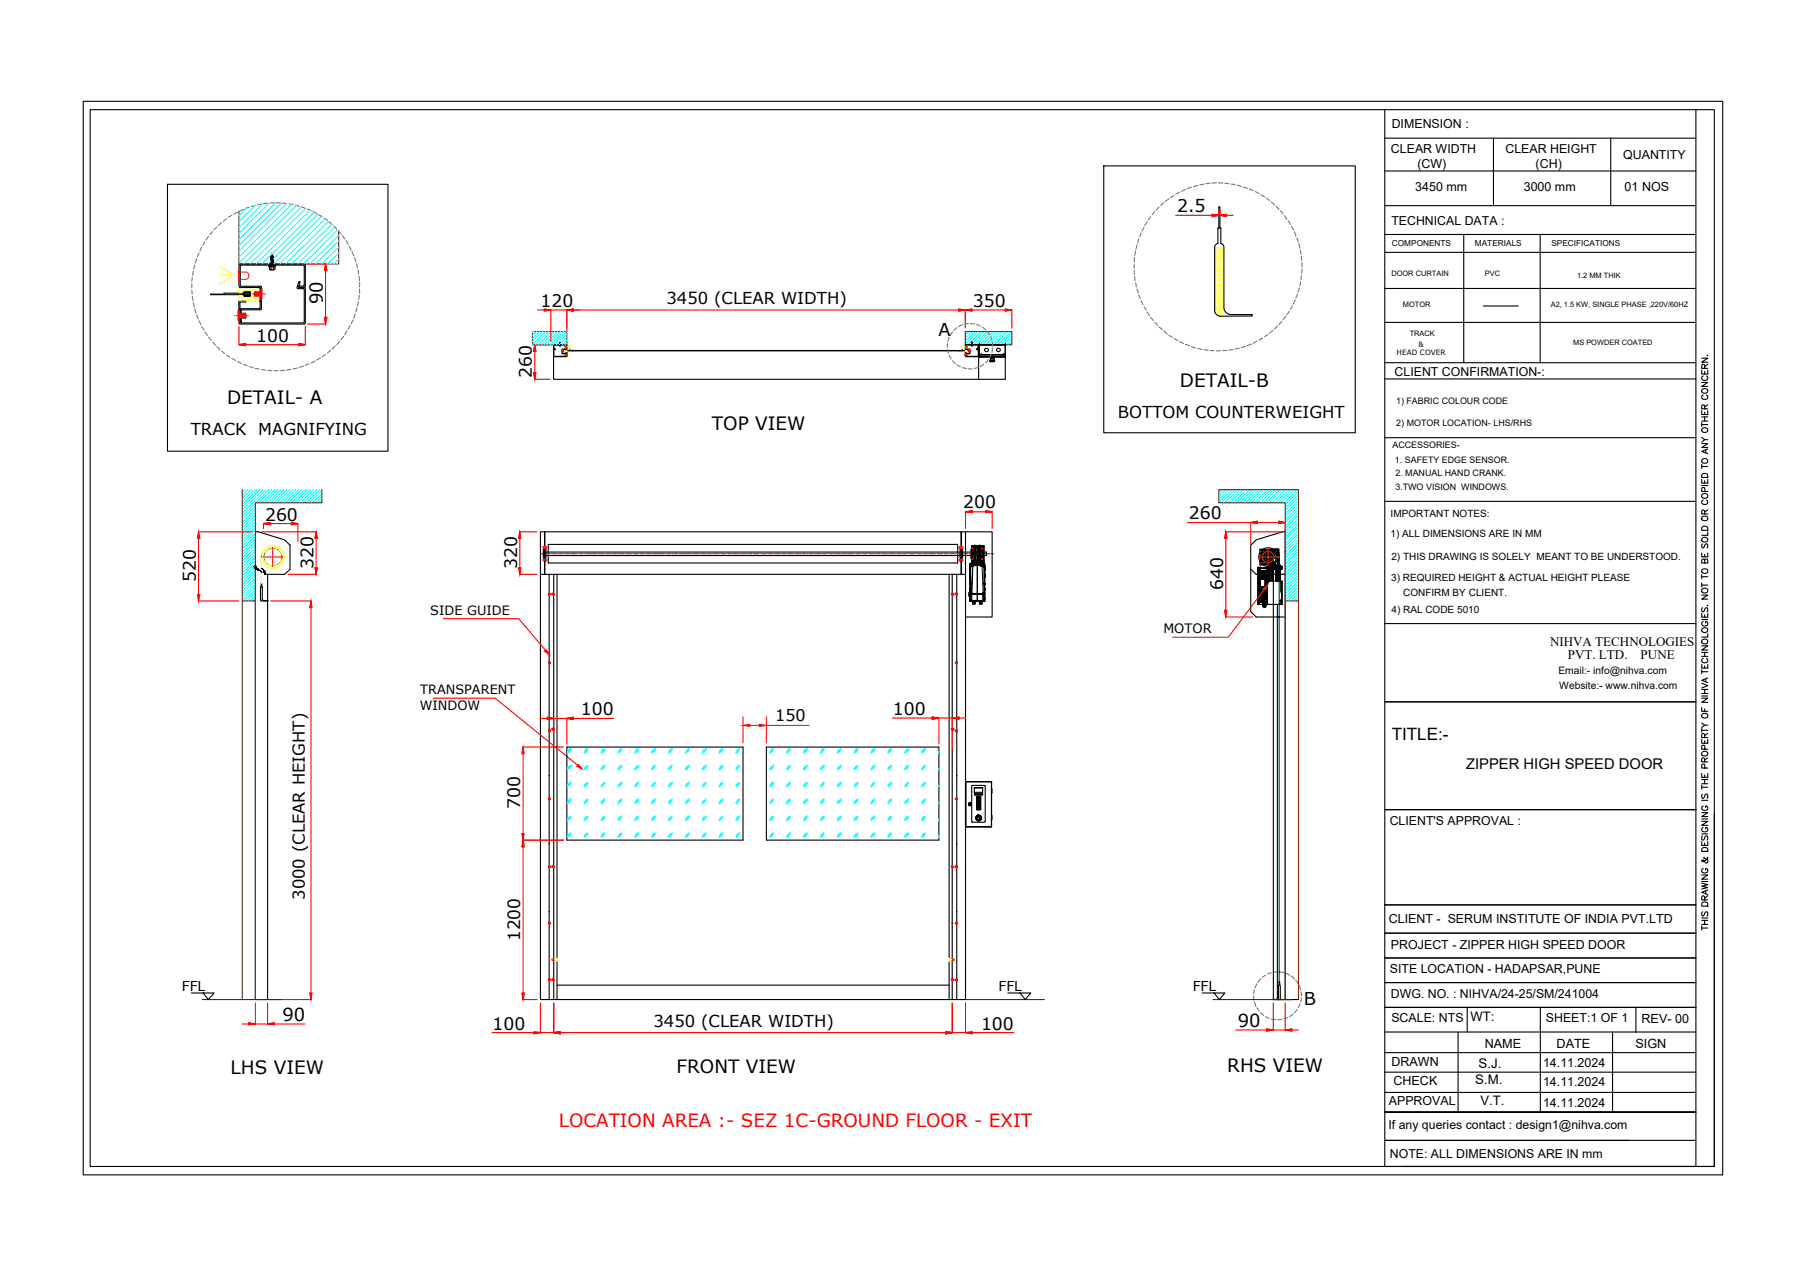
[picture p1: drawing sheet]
<svg xmlns="http://www.w3.org/2000/svg" width="420mm" height="297mm" viewBox="0 0 420 297" stroke-linecap="round" stroke-linejoin="round" font-family="sans-serif">
<defs><g id="words">
<g font-size="4.3">
<text x="273.9" y="89.9">DETAIL-B</text>
<text x="52.7" y="93.7">DETAIL- A</text>
<text x="165.2" y="99.8">TOP VIEW</text>
<text x="53.5" y="249.2">LHS VIEW</text>
<text x="157.1" y="249.1">FRONT VIEW</text>
<text x="284.9" y="248.8">RHS VIEW</text>
</g>
<g font-size="4.2">
<text x="74.9" y="70.6" transform="rotate(-90 74.9 70.6)">90</text>
<text x="65.6" y="236.9">90</text>
<text x="287.3" y="238.3">90</text>
</g>
<text font-size="4.2" fill="#f00" x="129.7" y="261.5">LOCATION AREA :- SEZ 1C-GROUND FLOOR - EXIT</text>
<g font-size="4.1">
<text x="273.2" y="49.3">2.5</text>
<text x="217.9" y="77.9">A</text>
<text x="302.7" y="233.1">B</text>
</g>
<g font-size="4">
<text x="125.5" y="71.3">120</text>
<text x="225.9" y="71.3">350</text>
<text x="59.5" y="79.3">100</text>
<text x="123.5" y="87.6" transform="rotate(-90 123.5 87.6)">260</text>
<text x="223.6" y="118">200</text>
<text x="61.5" y="120.8">260</text>
<text x="276" y="120.5">260</text>
<text x="45.5" y="135.1" transform="rotate(-90 45.5 135.1)">520</text>
<text x="72.7" y="132" transform="rotate(-90 72.7 132)">320</text>
<text x="120" y="132" transform="rotate(-90 120 132)">320</text>
<text x="283.9" y="136.9" transform="rotate(-90 283.9 136.9)">640</text>
<text x="134.8" y="166">100</text>
<text x="207.3" y="166">100</text>
<text x="323.1" y="171.6">TITLE:-</text>
<text x="120.7" y="187.8" transform="rotate(-90 120.7 187.8)">700</text>
<text x="114.3" y="238.9">100</text>
<text x="227.7" y="238.9">100</text>
</g>
<text font-size="3.9" x="120.7" y="218.4" transform="rotate(-90 120.7 218.4)">1200</text>
<g font-size="3.8">
<text x="154.7" y="70.5">3450 (CLEAR WIDTH)</text>
<text x="44.3" y="100.9">TRACK</text>
<text x="59.9" y="100.9">MAGNIFYING</text>
<text x="259.5" y="97">BOTTOM COUNTERWEIGHT</text>
<text x="70.8" y="208.8" transform="rotate(-90 70.8 208.8)">3000 (CLEAR HEIGHT)</text>
<text x="151.7" y="238.2">3450 (CLEAR WIDTH)</text>
</g>
<text font-size="3.7" x="180" y="167.3">150</text>
<text font-size="3.4" x="340.3" y="178.4">ZIPPER HIGH SPEED DOOR</text>
<g font-size="3.2">
<text x="42.2" y="230">FFL</text>
<text x="231.8" y="230">FFL</text>
<text x="276.9" y="230">FFL</text>
</g>
<g font-size="3.1">
<text x="342.4" y="251.6">S.M.</text>
<text x="343.2" y="247.8">S.J.</text>
</g>
<g font-size="3">
<text x="99.9" y="142.7">SIDE GUIDE</text>
<text x="270.1" y="147">MOTOR</text>
<text x="359.8" y="149.8">NIHVA TECHNOLOGIES</text>
<text x="363.9" y="153">PVT. LTD.</text>
<text x="380.8" y="153">PUNE</text>
<text x="97.6" y="161.1">TRANSPARENT</text>
<text x="97.4" y="164.7">WINDOW</text>
<text x="341.3" y="237">WT:</text>
<text x="379.6" y="243.3">SIGN</text>
<text x="343.6" y="256.3">V.T.</text>
</g>
<g font-size="2.9">
<text x="323.1" y="29.6">DIMENSION :</text>
<text x="322.9" y="35.5">CLEAR WIDTH</text>
<text x="349.5" y="35.5">CLEAR HEIGHT</text>
<text x="329" y="38.9">(CW)</text>
<text x="356.5" y="38.9">(CH)</text>
<text x="376.8" y="36.9">QUANTITY</text>
<text x="328.5" y="44.3">3450 mm</text>
<text x="353.7" y="44.3">3000 mm</text>
<text x="377.1" y="44.3">01 NOS</text>
<text x="323" y="52.3">TECHNICAL DATA :</text>
<text x="323.7" y="87.2">CLIENT CONFIRMATION-:</text>
<text x="322.6" y="191.4">CLIENT'S APPROVAL :</text>
<text x="322.4" y="214.2">CLIENT - SERUM INSTITUTE OF INDIA PVT.LTD</text>
<text x="322.9" y="220.3">PROJECT - ZIPPER HIGH SPEED DOOR</text>
<text x="322.6" y="225.9">SITE LOCATION - HADAPSAR,PUNE</text>
<text x="322.8" y="231.5">DWG. NO. : NIHVA/24-25/SM/241004</text>
<text x="323" y="237.2">SCALE: NTS</text>
<text x="358.8" y="237.2">SHEET:1 OF 1</text>
<text x="381.1" y="237.3">REV- 00</text>
<text x="344.6" y="243.2">NAME</text>
<text x="361.3" y="243.2">DATE</text>
<text x="323" y="247.5">DRAWN</text>
<text x="323.5" y="251.7">CHECK</text>
<text x="358.2" y="247.5">14.11.2024</text>
<text x="322.4" y="256.4">APPROVAL</text>
<text x="358.2" y="252.1">14.11.2024</text>
<text x="358.2" y="256.8">14.11.2024</text>
<text x="322.3" y="262">If any queries contact : design1@nihva.com</text>
<text x="322.6" y="268.7">NOTE: ALL DIMENSIONS ARE IN mm</text>
</g>
<g font-size="2.4">
<text x="361.8" y="156.4">Email:- info@nihva.com</text>
<text x="362" y="159.9">Website:- www.nihva.com</text>
</g>
<g font-size="2.3">
<text x="322.8" y="120.1">IMPORTANT NOTES:</text>
<text x="322.8" y="124.7">1) ALL DIMENSIONS ARE IN MM</text>
<text x="323" y="130.1">2) THIS DRAWING IS SOLELY MEANT TO BE UNDERSTOOD.</text>
<text x="322.9" y="134.8">3) REQUIRED HEIGHT &amp; ACTUAL HEIGHT PLEASE</text>
<text x="323" y="142.3">4) RAL CODE 5010</text>
<text x="325.7" y="138.3">CONFIRM BY CLIENT.</text>
</g>
<g font-size="2.1">
<text x="324.1" y="93.7">1) FABRIC COLOUR CODE</text>
<text x="324.1" y="98.9">2) MOTOR LOCATION- LHS/RHS</text>
<text x="323.2" y="103.9">ACCESSORIES-</text>
<text x="323.8" y="107.4">1. SAFETY EDGE SENSOR.</text>
<text x="323.9" y="110.4">2. MANUAL HAND CRANK.</text>
<text x="323.9" y="113.6">3.TWO VISION WINDOWS.</text>
</g>
<g font-size="1.9">
<text x="323.1" y="57.2">COMPONENTS</text>
<text x="342.4" y="57.2">MATERIALS</text>
<text x="360.1" y="57.2">SPECIFICATIONS</text>
</g>
<g font-size="1.7">
<text x="323" y="63.9">DOOR CURTAIN</text>
<text x="344.6" y="63.9">PVC</text>
<text x="366.1" y="64.6">1.2 MM THIK</text>
<text x="325.6" y="71.2">MOTOR</text>
<text x="360" y="71.1">A2, 1.5 KW, SINGLE PHASE ,220V/60HZ</text>
<text x="327.3" y="78">TRACK</text>
<text x="324.2" y="82.5">HEAD COVER</text>
<text x="329.2" y="80.4">&amp;</text>
<text x="365.2" y="80">MS POWDER COATED</text>
</g>
</g></defs>
<!-- layer: 0 -->
<g fill="none" stroke="#000" stroke-width=".25">
<path d="M19.3 23.5h380.6v249.1h-380.6zM20.9 25.5h377v245.2h-377zM256.2 38.5h58.4v61.9h-58.4zM321.5 25.5v245.2h72.2v-245.2M321.5 32.1h72.2M321.5 39.7h72.2M346.7 32.1v15.6M373.9 32.1v15.6M38.9 42.8h51.2v61.9h-51.2zM62.9 59.5l.2-.4 .4 .4v.4M62.9 59.5v2M62.9 59.5l.6 .4"/>
<path d="M62.9 59.7l.6 .3M62.9 59.7l.6 .4M62.9 59.8l.6 .4M62.9 59.9l.6 .4-.6-.3M63 59.4l.4 .3M63.1 59.2l.2 .1M63.1 59.1l.4 .7-.6-.3M63.3 59.5l-.3-.2 .3 .3M63.5 59.9v1.6M282.7 52.9h.7v3.6a.81 .81 0 0 1 .7 .7v14.2a1.59 1.59 0 0 0 1.6 1.6h5v.1l-.1 .2-7.4 .1a1.42 1.42 0 0 1-1.2-1.2v-15l.3-.5 .4-.2zM282.9 52.9v-4.9h.3v4.9M321.4 54.4h72.2"/>
<path d="M321.5 47.7h72.2M321.5 58.6h72.2M339.8 54.4v29.8M357.5 54.4v29.8M55.5 72.7h1.5v1.1h-1.5zM55.5 73.7h1.5M55.5 72.8h1.5M55.6 69.8h1.4v.3h-1.1l-.2 .2 .1 4.3 .1 .3h14.5l.2-.2v-7.5l-.1-.2h-1.4l-.2-.3 .5-1.3h.3l-.3 1.2 .1 .2 1.4 .1v8.1l-.2 .2h-15l-.2-.3-.1-4.9zM55.6 61.4l15.2-.1 .1 5.2-1.5 .1v-.2h1l.2-.2v-4.5l-.2-.2h-14.5l-.1 .3v4.6h4.8l.1 .2v5.1l-.2 .2h-4.4l-.2 .2 .1 2.5h-.2l-.1-2.8 .1-.1 4.6-.1v-4.9h-4.7l-.1-.1zM55.6 72.8v.9M55.7 71.9h.1M55.9 72.1h.1"/>
<path d="M56.5 68l.2-.3 1.4 .1v.8l-.1 .2h-1.3l-.2-.4M56.7 68.4l.2 .2h1l.1-.8h-1.1l-.1 .2h-4.8v.3h-3.1v.1h9.1M56.7 68h1.3M60.4 70.1h.1M62.4 61.5h1.5v.3l-1.4 .1zM62.5 61.9v.6l.3 .1 1-.1v-.6M62.9 61.9v.7M62.9 60l.6 .5M62.9 60.1l.6 .4M62.9 60.3l.6 .4M62.9 60.5l.6 .4M62.9 60.6l.6 .4"/>
<path d="M62.9 60.7l.6 .4M62.9 60.8l.6 .4M62.9 60.9l.6 .5M62.9 61l.6 .4M62.9 61.1l.6 .4M62.9 61.2l.5 .3M62.9 61.4l.3 .1M62.9 61.5h.1M63.5 61.1h.1M63.5 60.9h.1M63.5 60.7h.1M63.5 60.2h.1"/>
<path d="M63.5 60h.1M63.5 61.5v1.1M63.5 60.7l-.6-.4 .6 .5M130 79.9h.1M130 79.8l.1-.1zM130 79.6v.1l.1-.1M130 79.6h.1M130.1 79.6h-.1v.7M130.1 79.6l-.1 .1h.1M130.1 79.6v.4M225.6 79.6h.1v.7M225.6 79.6l.1 .1h-.1"/>
<path d="M225.6 79.9l.1 .1zM225.6 79.6l.1 .1-.1-.1M225.6 79.6v.4M225.6 79.6h.1M225.7 79.9h.1M225.7 79.8l-.1-.1 .1 .2h-.1M321.4 66.9h72.2M321.4 74.8h72.2M344.3 71h8.1M128.5 80v8h104.9v-8M128.5 80h3.1v1l-1 .1v.9l.9 .1M128.5 81.1h.2"/>
<path d="M128.5 80v1.1M128.7 81v-.2l.2 .3-.4 .1v1.5h3v-1h-.3h.4v1l-3.1 .1v-1.7M128.7 81v.1M128.7 81h-.2v-1h3v1l-1 .1v.9l1 .1v.5v-.5M129.9 80.1h.1M129.9 80.1h.2M130 80l.1-.1zM130.1 80.1v.2v-.2M130.1 80h.1M130.1 80.1l-.2-.1v.3h.2M130.6 81.8h.1M131 81.3h.3z"/>
<path d="M131 81.3h.1M131 81.3v.1zM131 81.4h93.6M131 81.3h.3M131.2 82.3h.4h-.4v.2h.4h-.4M131.3 81.3h.1M131.3 81.4l-.3 .1 .4-.1M131.3 81.3l1.6 .1M131.3 81.4h.1M131.5 82.1h.1M131.6 82.3v.2M132.3 81.3h.1"/>
<path d="M132.3 81.3h91.1M223.4 81.3h.1M224.1 82.3v.2M224.1 82.1l1-.1v-1h-1v-1h3.1v8M224.1 82.1h.1M224.2 82.2h.1M224.3 81.3h.1M224.3 81.4l.3 .1-.3-.1M224.3 81.3l.3 .1zM224.3 81.3l-1.5 .1M224.3 81.4h.1M224.3 81.3h.3"/>
<path d="M224.4 82.3h-.3h.3v.2h-.3h.3M224.6 81.3h.1M225.1 81.8h.1M225.5 80.1l.2-.1v.3h-.1M225.5 80.1l.1 .2v-.2M225.5 80.1h.2M225.6 80h.1M225.7 80.1h.1M226.8 81.2h.1M226.8 81.1l.3-.1v-1h-2.9l-.1 1h1v1.1h-.9v.5l-.1-.5M226.8 81.1h.3M226.9 81.1v-.3l-.1 .3h.3v1.6h-2.9l-.1-.9 .3-.1h-.3v1.1l3.1-.1-.1-1.6"/>
<path d="M226.9 80.8h.1M227.2 81l-.1 .1M227.3 80h6.1h-6.1M227.3 82.3h.1M227.3 82.3h6.1zM227.3 82.4h.1M227.3 82.4h6.1M227.3 82.8h.1M227.3 82.8h6.1zM227.3 80h.1M227.3 82.2v.2M227.3 80v2.8"/>
<path d="M227.4 82.3v.1M227.8 82.3h.1M227.9 82.3h5M227.9 82.3v.1M227.9 82.3h.1M229.8 83.8h1.1M229.8 83.8h.1M229.8 83.8h.4M229.9 82.8h.1M229.9 83.6h.9M229.9 83.8h.3M229.9 83.8h.1"/>
<path d="M230 82.9v.2h.8v-.2l-.9-.1 .9 .1M230 83.8h.1M230.1 83.8h.1M230.1 83.9h-.2h.9h-.2M230.2 83.8h.1M230.3 83.8h.1M230.4 83.8h.1M230.5 83.8h.1M230.6 83.8h-.1M230.6 83.8h.1M230.6 83.8h.2M230.7 83.8h.1"/>
<path d="M230.8 83.8h.1M230.9 83.8l-1 .1v-.2a.42 .42 0 0 1 0-.6 .42 .42 0 0 1 .6 0 .32 .32 0 0 1 .3 .2 .32 .32 0 0 1 0 .3l.1 .2M230.9 83.8h-.1M230.9 83.8h.1M232.9 82.3v.1M232.9 82.3h.1M233.4 82.3h.1M233.4 80h.1M233.4 82.8h.1M321.4 84.2h72.2M321.5 87.9h72.2M395 95.3v.9h1.4v-.9"/>
<path d="M395 88.7h1.4l-1.4 1h1.4M395 85.9v.9h1.4v-.9M395 83.1h1.4l-1.4 .9h1.4M395 98.1v.9M395 98.5h1.4M395 97.7h1.4M395 96.7h1.4M395.1 90.4a.73 .73 0 0 1 .8-.2 .73 .73 0 0 1 .5 .8 .72 .72 0 0 1-.9 .3 .72 .72 0 0 1-.4-.9zM395.2 99.4a.71 .71 0 0 1 .8-.1 .71 .71 0 0 1 .4 .8 .72 .72 0 0 1-.9 .3 .72 .72 0 0 1-.4-.9zM395.4 91.7a.52 .52 0 0 0-.4 .5 .52 .52 0 0 0 .5 .5h.4a.52 .52 0 0 0 .5-.5 .52 .52 0 0 0-.3-.5M395.4 87.3a.52 .52 0 0 0-.4 .5 .52 .52 0 0 0 .5 .5h.4a.52 .52 0 0 0 .5-.5 .52 .52 0 0 0-.3-.5M395.7 94.9l-.1-.8-.2-.1-.3 .1-.1 .8h1.4"/>
<path d="M395.7 85.5v-.6l-.4-.4-.2 .2-.1 .8h1.4M395.7 86.2v.6M395.7 95.6v.6M395.7 96.7v1M396.3 82.5h.1zM396.4 94l-.7 .4M396.4 84.5l-.7 .5M321.5 116.3h72.2M321.5 101.6h72.2M395 111.2v.9h1.4v-.9M395 102.9h1.4l-1.4 1h1.4M395 107.8v.9"/>
<path d="M395 112.7h1.4M395 108.3h1.4M395 101.5l.7 .5M395.1 110.1a.8 .8 0 0 1 1.3 .2v.5h-1.4zM395.2 119.9a.71 .71 0 0 1 .8-.1 .71 .71 0 0 1 .4 .8 .72 .72 0 0 1-.9 .3 .72 .72 0 0 1-.4-.9zM395.2 114.7a.71 .71 0 0 1 .8-.1 .71 .71 0 0 1 .4 .8 .72 .72 0 0 1-.9 .3 .72 .72 0 0 1-.4-.9zM395.2 106.6a.71 .71 0 0 1 .8-.1 .71 .71 0 0 1 .4 .7 .72 .72 0 0 1-.9 .3 .72 .72 0 0 1-.4-.8zM395.4 116a.52 .52 0 0 0-.4 .6 .52 .52 0 0 0 .5 .5h.4a.52 .52 0 0 0 .5-.5 .52 .52 0 0 0-.3-.6M395.7 119.3l-.1-.8-.2-.2-.3 .2-.1 .8h1.4M395.7 111.6v.5M395.7 114.1v-.8l-.5-.1-.2 .9h1.4M396 104.4v.7"/>
<path d="M396.4 104.2l-1.4 .5 1.4 .6M396.4 102h-.7l-.7 .6M396.4 118.3l-.7 .5M58.9 131.6v.2l.1-.2-.1 .2h.4v-.2l-.1 .2 .1-.2M58.9 131.6v.1zM59 131.6h.3M59.1 131.6h.1M59.1 131.6l-.1 .2 .2-.2v.2M59.2 131.6h.1M59.3 123.8v108.2h2.8v-98.7M59.3 123.4h.7l6.1 1.9 1.2 1.2v5.6l-1.2 1.2h-4.7M59.3 131.6h.1"/>
<path d="M59.3 131.2v.9h.7M59.3 131.2h.1M59.3 131.6l.2-.1v.3M59.3 131.5l.1 .3M59.3 131.8h.1M59.3 131.5h.1M59.3 131.2l.1 .9M59.4 131.8h.1h-.1M59.4 132.1h.1M59.4 132.1h.6M59.9 132.2l.9 .5zM60 132.1h-.6h.6l-.1 .2v-.2h-.5h.6"/>
<path d="M60 132.1h.1M60 132.2h.1M60 132.3h.1M60.6 135.4h.2v.7h.1v3l.3 .3 1 .1h-1.5l-.2-.3v-3l.1-.1zM60.8 132.7h.1M60.8 131.9l.2 .2 .4 .6zM61.3 132.7l-.1 .1h.2v.5M61.3 132.7h.1M61.4 132.7h.1M61.4 132.7v.6v-.6M61.4 133.3h.1M61.5 133.3h.1"/>
<path d="M125.4 133.3h3.1v98.7M125.4 133.3v-9.9h98.7v9.9M125.4 133.3v98.7h95.6M126.1 128.1h102.9v.8h-102.9M126.4 126.8h.1v.6l-.4 .2v1.9l.3 .1M126.4 123.4v9.9M126.5 123.4v9.9M126.5 127.4l.2 .2v1.9l-.2 .1v.7h-.1M126.5 130h.2M127.3 126.3h95v4.4h-95zM127.5 133.3v98.7M128.2 137.8v.2h.3"/>
<path d="M128.5 137.8h-.3h.3M128.5 138h.1M128.5 137.8v.2h-.3M128.5 137.8v.2M128.5 133.3h92.5M129.3 133.3v98.7M220.3 133.3v98.7M221 133.3h3.1v98.7h-3.1M221 137.8l.4 .1zM221 137.9v.1h.4M221 133.3v98.7M221.1 137.9v.1"/>
<path d="M221.4 137.9v.2l-.4-.1M222.1 133.3v98.7M222.9 130h.2M223.1 127.4l-.2 .2v1.9l.2 .1M223.1 123.4v9.9M223.1 130.3h.1M223.2 126.8h-.1v.6l.3 .2v1.9l-.2 .1M223.2 123.4v9.9M224.1 123.4h6.2v19.8h-6.2M290.3 132.1l1.3 1.2h6.7v-9.9h-.6l-6.1 1.9-1.3 1.2v15.4l1.3 1.3h6.7M295.6 133.3h2.7v98.7h-2.7zM395 138.1h1.4l-1.4 .9h1.4"/>
<path d="M395 128.3v.9h1.4v-.9M395 133.4v.9M395 135.3v.9M395 135.8h1.4M395 133.8h1.4M395.1 136.8a.68 .68 0 0 1 .9-.3 .68 .68 0 0 1 .3 1 .71 .71 0 0 1-.9 .1 .71 .71 0 0 1-.3-.8zM395.1 132.3a.72 .72 0 0 1 .9-.3 .72 .72 0 0 1 .4 .8 .73 .73 0 0 1-.9 .3 .73 .73 0 0 1-.4-.8zM395.1 122.4a.77 .77 0 0 1 1.3 .2v.5h-1.4zM395.2 126.2l-.2 .3 .2 .6h.3l.4-.8 .4-.1 .1 .3-.1 .6M395.2 124.9a.7 .7 0 0 1 .8-.2 .7 .7 0 0 1 .4 .8 .72 .72 0 0 1-.9 .3 .72 .72 0 0 1-.4-.8zM395.7 130.1l.3-.4 .3 .1 .1 .3v.6h-1.4l.2-.9 .4 .1 .1 .8M395.7 128.7v.5"/>
<path d="M396.4 123.4v.8h-1.4M296.5 140.3v91.7h3.1M321.5 144.7h72.2M395 158.6l1.4 .5-1.4 .6M395 154.2v.8h1.4v-.8M395 149.9h1.4l-1.4 .9h1.4M395 142.3v.9h1.4v-.9M395 155.4v1M395 160h1.4M395 155.9h1.4M395 152.3h1.4M395 151.4h1.4"/>
<path d="M395 143.8h1.4M395.2 148.5a.71 .71 0 0 1 .8-.1 .71 .71 0 0 1 .4 .8 .72 .72 0 0 1-.9 .2 .72 .72 0 0 1-.4-.8zM395.2 145.8a.71 .71 0 0 1 .8-.1 .71 .71 0 0 1 .4 .8 .68 .68 0 0 1-1 .3 .68 .68 0 0 1-.2-1zM395.2 141l-.2 .4 .2 .6 .3-.1 .5-.9h.3l.1 .4-.1 .6M395.4 152.8a.5 .5 0 0 0-.4 .6 .5 .5 0 0 0 .5 .4h.4a.5 .5 0 0 0 .5-.4 .5 .5 0 0 0-.3-.6M395.4 144.2a.52 .52 0 0 0-.4 .6 .52 .52 0 0 0 .5 .5h.4a.51 .51 0 0 0 .5-.5 .51 .51 0 0 0-.5-.6v.4M395.7 142.7v.5M395.7 151.4v.9M395.7 154.5v.5M395.7 160v.9M396 157.5v.7M396.4 140.4v.2z"/>
<path d="M396.4 157.3l-1.4 .6 1.4 .5M396.4 147v.8h-1.4M128.2 169.1v.2h.3M128.5 169.1h-.3h.3M128.5 169.3h.1M128.5 169.1v.2h-.3M128.5 169.1v.2M131.6 173.4h40.9v21.6h-40.9zM177.9 173.4h40v21.6h-40zM221 169.1v.2M221.1 169.1v.2M221.4 169.1h-.4h.4v.2h-.4h.4"/>
<path d="M321.5 162.9h72.2M395 179.5v.9h1.4v-.9M395 171.6v.9h1.4v-.9M395 164.2v.9h1.4M395 162h1.4l-1.4 1h1.4M395 169v.9M395 169.5h1.4M395 167.8l.7 .5M395 161.5h1.4M395 160.9h1.4M395.1 174.6a.68 .68 0 0 1 .9-.2 .68 .68 0 0 1 .3 .9 .72 .72 0 0 1-.9 .1 .72 .72 0 0 1-.3-.8zM395.2 165.7a.73 .73 0 0 1 .8-.1 .73 .73 0 0 1 .4 .8 .73 .73 0 0 1-.9 .2 .73 .73 0 0 1-.4-.8z"/>
<path d="M395.7 176.8l-.1-.8-.4-.1-.2 .9h1.4M395.7 171.2v-.7l-.4-.3-.2 .2-.1 .8h1.4M395.7 164.5v.6M395.7 171.9v.6M395.7 179.8v.6M395.7 178.2v-.8l-.5-.1-.2 .9h1.4M395.7 173.9v-.8l-.5-.1-.2 .9h1.4M396.4 168.3h-.7l-.7 .5M396.4 175.9l-.7 .4M396.4 170.2l-.7 .5M224.1 191.1v.3M224.1 191.9h6z"/>
<path d="M224.1 181.4v10.5zM224.1 181.4h6.1M224.1 181.4h6M224.1 191.9h.1M224.1 191.2v.1M224.2 191.9h.1M224.2 181.4v10.5M224.9 186.5l.3-.2 .2 .2M224.9 186.7l.2 .2 .3-.2M224.9 186.4a.38 .38 0 0 1 .6 .1 .38 .38 0 0 1-.4 .5l-.3-.4 .3 .4 .3-.2a.3 .3 0 0 0 0-.4 .3 .3 0 0 0-.5 0l-.1 .2zM225 186.5h.3v.2h-.3zM225 186.6l.3 .1z"/>
<path d="M225.6 182.3h2.3a.55 .55 0 0 1 .8 .3v7.9a.76 .76 0 0 1-1 .3h-1.3a.58 .58 0 0 1-.8-.1 .58 .58 0 0 1 0-.7zM226.2 182.8h1.9h-1.9v1.2M226.2 184.3l.2-.1 .1 .2-.2 .1zM226.5 189.6h.2l-.1 .2 .2 .6-.3-.3zM226.5 184.4v.1M226.6 189.5l.2 .1zM226.7 184.8l1 .1v2.9l-.1 .2-.9-.1zM226.7 189.8h.1M226.7 190h.1M226.7 189.8v.1M226.7 189.7h.1M226.7 189.9v.1"/>
<path d="M226.7 189.7v.1M226.7 189.9h.1M226.8 187.6a.48 .48 0 0 0 .8 0M226.8 184.3l.2-.1v.2zM226.8 189.3l.1 .2zM226.8 190l.1 .3M226.8 189.6v.1M226.8 189.5h.1M226.8 190.1h.1M226.8 190h.1M226.8 190v.1M226.8 189.5v.1"/>
<path d="M226.8 190.1v.1M226.8 184.9h.8l-.1 2.9-.7-.1zM226.8 190.2h.1M226.9 189.2l.1 .2zM226.9 190.4l.1 .1zM226.9 189.6l.4-.1 .2 .3a.34 .34 0 0 0-.3-.3 .34 .34 0 0 0-.4 .3zM226.9 189.5h.1M226.9 190.3h.1M226.9 190.2v.1M227 185.6v.2zM227 187v.1zM227 185.3l.2-.3 .1 .3"/>
<path d="M227 185.6l.1 .2zM227 189.2l.1 .1zM227 190.3h.1M227 189.4h.1M227 189.4l-.1 .1M227 187l.1 .1zM227 185.3l.2 .1M227 186.3v.1zM227 185.7h.1M227 189.2h.1M227 190.3l.2 .1zM227 187.4l.1-.2 .2 .2"/>
<path d="M227 189.4h.3M227.1 185.6v.2zM227.1 187h.1zM227.1 186.3l.1 .1zM227.1 185.4v-.3l.2 .1-.1 .2M227.1 189.2l.1 .1zM227.1 187.3v.3l.2-.2-.1-.1M227.1 189.4h.1M227.2 185.6v.2zM227.2 186.1l.2 .3zM227.2 187v.1zM227.2 187h.1"/>
<path d="M227.2 190.3l.1 .2zM227.2 189.4h.1M227.2 185.6l.1 .2zM227.2 187l.1 .1zM227.3 187v.1zM227.3 185.6v.2zM227.3 185.3l-.1 .1M227.3 186.3v.1zM227.3 186.4h.1M227.3 189.2v.2zM227.3 190.3v.2zM227.3 190.3h.1"/>
<path d="M227.3 189.2l.2 .1zM227.3 184.2l.2 .3-.2-.1zM227.3 189.4h.1M227.3 189.4l.1 .1M227.4 189.5h.1M227.4 190.3h.1M227.6 189.5h.1M227.5 189.5h.1M227.5 190.2h.1M227.5 190.2l-.1 .1M227.6 184.3l.5-.1v.1l-.1 .2-1.5-.1M227.6 184.3l-.1-.1-1.3 .1 .1 .2 .2-.1"/>
<path d="M227.6 189.6h.1a.56 .56 0 0 1-.2 .8zM227.6 189.5h.1zM227.6 189.8h.1M227.6 190l-.2 .3M227.6 189.6v.1M227.6 190h.1M227.6 189.7h.1M227.6 190.1l-.1 .1M227.6 190.1h.1M227.6 189.5v.1M227.6 190v.1M227.6 189.8v.1"/>
<path d="M227.6 189.9h.1M227.6 189.7v.1M227.6 189.9v.1M227.9 184.2l.1 .3h-.1zM228.1 182.8v1.1h-1.9M230.1 181.4v10.5M230.1 191.9h.1M230.1 181.4h.1M230.2 181.4v10.5M230.2 189.3v.8M230.2 183.1v.9M393.7 187.9h-72.2h72.2"/>
<path d="M395 195.3v.9h1.4v-.9M395 190.6h1.4l-1.4 .9h1.4M395 188.6h1.4l-1.4 .9h1.4M395 182.2v.9M395 193.5h1.4M395 190h1.4M395 185.7h1.4M395 182.7h1.4M395 181.9h1.4M395 180.9h1.4M395.2 196.8a.78 .78 0 0 1 .9-.1 .78 .78 0 0 1 .3 .9h-1.4zM395.2 194l-.2 .3 .2 .7 .3-.2 .3-.7 .2-.1 .4 .1v.5l-.1 .4"/>
<path d="M395.2 184.3l-.2 .3 .2 .7 .3-.2 .3-.7 .2-.1 .4 .1v.5l-.1 .4M395.4 192a.52 .52 0 0 0-.4 .6 .52 .52 0 0 0 .5 .5h.4a.51 .51 0 0 0 .5-.6 .51 .51 0 0 0-.5-.5v.4M395.4 187a.52 .52 0 0 0-.4 .6 .52 .52 0 0 0 .5 .5h.4a.51 .51 0 0 0 .5-.5 .51 .51 0 0 0-.5-.6v.4M395.6 198.9l-.1 .1a1.13 1.13 0 0 1 .9 1.2l-.4 .1-.6-.7-.4 .1 .2 .3 .3-.1 .9-.6-.1-.4M395.7 180.9v1M395.7 195.6v.6M397.9 188.9v81.8h-72.2M321.5 210h72.2M321.5 216.5h72.2M395 204.9l1.4 .4-1.4 .4 1.4 .3-1.4 .3M395 203h1.4l-1.4 1h1.4M395 215.4h1.4"/>
<path d="M395 214.9v.9M395 214.5h1.4M395 213.6h1.4M395 213h1.4M395 204.6h1.4M395.2 211.6l-.2 .3 .2 .7 .3-.1 .5-.9 .4 .1v.5l-.1 .4M395.2 209.4l.3-.1 .8 .1 .1 .9h-1.4zM395.4 201.6a.52 .52 0 0 0-.4 .5 .52 .52 0 0 0 .5 .5h.4a.51 .51 0 0 0 .5-.5 .51 .51 0 0 0-.5-.5v.3M395.7 208.8l-.1-.8-.3-.1-.2 .1-.1 .8h1.4M395.7 213.6v.9M396 206.7v.7M396.4 206.5l-1.4 .6 1.4 .5"/>
<path d="M396.4 207.9l-.7 .5M44.4 230.4h5.3l-1.3 1.6-1.2-1.6M129.3 228.6h91M233.9 230.4h5.4l-1.3 1.6-1.2-1.6M279.1 230.4h5.2l-1.2 1.6-1.3-1.6M296.9 227.9h.2l.1 .9v3l-1.8 .2 1-.1 .4-.2zM298.3 232h3.1M321.5 222.3h72.2M321.5 228h72.2M321.5 239.5h72.2M338.5 239.5v18.6M340.6 233.8v5.7"/>
<path d="M357.6 233.8v24.3M374.3 239.5v18.6M379.7 233.8v5.8M393.7 233.8h-72.2h72.2M321.5 248.8h72.2M321.5 244.3h72.2M321.5 253.5h72.2M393.7 258.1h-72.2h72.2M321.5 264.6h72.2"/>
<circle cx="229" cy="81.2" r=".43"/>
<circle cx="231.8" cy="81.2" r=".43"/>
<circle cx="63.3" cy="129.3" r="2.16"/>
<circle cx="294.4" cy="129.3" r="2.16"/>
<circle cx="227.1" cy="186.4" r=".24"/>
<circle cx="227.1" cy="185.3" r=".22"/>
<circle cx="227.1" cy="187.4" r=".3"/>
<circle cx="227.1" cy="187.4" r=".26"/>
<circle cx="227.1" cy="189.8" r=".39"/>
<circle cx="227.2" cy="185.3" r=".25"/>
<circle cx="227.2" cy="185.2" r=".28"/>
<circle cx="227.2" cy="189.8" r=".34"/>
<circle cx="227.2" cy="189.8" r=".69"/>
<circle cx="227.2" cy="186.3" r=".28"/>
<circle cx="227.2" cy="186.4" r=".32"/>
</g>
<g fill="none" stroke="#ff0" stroke-width=".25">
<path d="M282.3 59.8v.5M282.3 59.7h.1M282.3 59.6h.1M282.3 59.1v.4M282.3 59h.1M282.3 58.9h.1M282.3 58.3v.5M282.3 58.3h.1M282.3 58.2h.1M282.3 58.1h.1M282.3 57.6v.5M282.3 57.5h.1"/>
<path d="M282.4 57.5h.1M282.5 57.5h.4M282.9 57.5h.1M282.9 57.6v.5M282.9 58.1h.1M282.9 58.2h.1M282.9 58.3h.1M282.9 58.3v.5M282.9 58.9h.1M282.9 59.1v.4M282.9 59.6h.1M282.9 59.7h.1"/>
<path d="M282.9 59.8v.5M283.2 59.8v.5M283.2 59.7h.1M283.2 59.6h.1M283.2 59.1v.4M283.2 59h.1M283.2 58.9h.1M283.2 58.3v.5M283.2 58.3h.1M283.2 58.2h.1M283.2 58.1h.1M283.2 57.6v.5"/>
<path d="M283.2 57.5h.1M283.3 57.5h.5M283.8 57.5h.1M283.8 57.6v.5M283.8 58.1h.1M283.8 58.2h.1M283.8 58.3h.1M283.8 58.3v.5M283.8 58.9h.1M283.8 59.1v.4M283.8 59.6h.1M283.8 59.7h.1"/>
<path d="M283.8 59.8v.5M51 61.8l3.1 2h-2.9M51.2 63.9h2.9l-3.1 2.1M55.6 66.8l3.6-.1v.5h.4l.1-.5h.7v3l-.1 .1-.7-.1v-.4h-.4v.5h-3.5l-.3-.3v-.8l.7-.1 .3 .5h2.2a1.41 1.41 0 0 0 0-1.7h-2.2l-.3 .5h-.5l-.2-.2zM282.3 72.9h.1M282.3 72.8h.1M282.3 72.2v.5M282.3 72.1h.1M282.3 71.4v.6M282.3 71.4h.1M282.3 71.3h.1M282.3 70.8v.5"/>
<path d="M282.3 70.7h.1M282.3 70.6h.1M282.3 70v.5M282.3 69.9h.1M282.3 69.8h.1M282.3 69.3v.5M282.3 69.2h.1M282.3 69.1h.1M282.3 68.6v.4M282.3 68.5h.1M282.3 68.4h.1M282.3 68.3h.1"/>
<path d="M282.3 67.8v.5M282.3 67.7h.1M282.3 67.6h.1M282.3 67.1v.4M282.3 67h.1M282.3 66.4v.5M282.3 66.3h.1M282.3 66.2h.1M282.3 65.7v.4M282.3 65.6h.1M282.3 65.5h.1M282.3 64.9v.5"/>
<path d="M282.3 64.9h.1M282.3 64.8h.1M282.3 64.7h.1M282.3 64.2v.5M282.3 64.1h.1M282.3 64h.1M282.3 63.4v.5M282.3 63.4h.1M282.3 63.3h.1M282.3 63.2h.1M282.3 62.7v.5M282.3 62.6h.1"/>
<path d="M282.3 62.5h.1M282.3 61.9v.5M282.3 61.9h.1M282.3 61.8h.1M282.3 61.2v.5M282.3 61.1h.1M282.3 60.6v.4M282.3 60.5h.1M282.3 60.4h.1M282.3 60.3h.1M282.4 72.9h.1M282.5 72.9h.4"/>
<path d="M282.9 60.3h.1M282.9 60.4h.1M282.9 60.5h.1M282.9 60.6v.4M282.9 61.1h.1M282.9 61.2v.5M282.9 61.8h.1M282.9 61.9h.1M282.9 61.9v.5M282.9 62.5h.1M282.9 62.6h.1M282.9 62.7v.5"/>
<path d="M282.9 63.2h.1M282.9 63.3h.1M282.9 63.4h.1M282.9 63.4v.5M282.9 64h.1M282.9 64.1h.1M282.9 64.2v.5M282.9 64.7h.1M282.9 64.8h.1M282.9 64.9h.1M282.9 64.9v.5M282.9 65.5h.1"/>
<path d="M282.9 65.6h.1M282.9 65.7v.4M282.9 66.2h.1M282.9 66.3h.1M282.9 66.4v.5M282.9 66.9h.1M282.9 67.1v.4M282.9 67.6h.1M282.9 67.7h.1M282.9 67.8v.5M282.9 68.3h.1M282.9 68.4h.1"/>
<path d="M282.9 68.5h.1M282.9 68.6v.4M282.9 69.1h.1M282.9 69.2h.1M282.9 69.3v.5M282.9 69.8h.1M282.9 69.9h.1M282.9 70v.5M282.9 70.6h.1M282.9 70.7h.1M282.9 70.8v.5M282.9 71.3h.1"/>
<path d="M282.9 71.4h.1M282.9 71.4v.6M282.9 72.1h.1M282.9 72.2v.5M282.9 72.8h.1M283.2 72.9h.1M283.2 72.8h.1M283.2 72.2v.5M283.2 72.1h.1M283.2 71.4v.6M283.2 71.4h.1M283.2 71.3h.1"/>
<path d="M283.2 70.8v.5M283.2 70.7h.1M283.2 70.6h.1M283.2 70v.5M283.2 69.9h.1M283.2 69.8h.1M283.2 69.3v.5M283.2 69.2h.1M283.2 69.1h.1M283.2 68.6v.4M283.2 68.5h.1M283.2 68.4h.1"/>
<path d="M283.2 68.3h.1M283.2 67.8v.5M283.2 67.7h.1M283.2 67.6h.1M283.2 67.1v.4M283.2 67h.1M283.2 66.4v.5M283.2 66.3h.1M283.2 66.2h.1M283.2 65.7v.4M283.2 65.6h.1M283.2 65.5h.1"/>
<path d="M283.2 64.9v.5M283.2 64.9h.1M283.2 64.8h.1M283.2 64.7h.1M283.2 64.2v.5M283.2 64.1h.1M283.2 64h.1M283.2 63.4v.5M283.2 63.4h.1M283.2 63.3h.1M283.2 63.2h.1M283.2 62.7v.5"/>
<path d="M283.2 62.6h.1M283.2 62.5h.1M283.2 61.9v.5M283.2 61.9h.1M283.2 61.8h.1M283.2 61.2v.5M283.2 61.1h.1M283.2 60.6v.4M283.2 60.5h.1M283.2 60.4h.1M283.2 60.3h.1M283.3 72.9h.5"/>
<path d="M283.8 60.3h.1M283.8 60.4h.1M283.8 60.5h.1M283.8 60.6v.4M283.8 61.1h.1M283.8 61.2v.5M283.8 61.8h.1M283.8 61.9h.1M283.8 61.9v.5M283.8 62.5h.1M283.8 62.6h.1M283.8 62.7v.5"/>
<path d="M283.8 63.2h.1M283.8 63.3h.1M283.8 63.4h.1M283.8 63.4v.5M283.8 64h.1M283.8 64.1h.1M283.8 64.2v.5M283.8 64.7h.1M283.8 64.8h.1M283.8 64.9h.1M283.8 64.9v.5M283.8 65.5h.1"/>
<path d="M283.8 65.6h.1M283.8 65.7v.4M283.8 66.2h.1M283.8 66.3h.1M283.8 66.4v.5M283.8 66.9h.1M283.8 67.1v.4M283.8 67.6h.1M283.8 67.7h.1M283.8 67.8v.5M283.8 68.3h.1M283.8 68.4h.1"/>
<path d="M283.8 68.5h.1M283.8 68.6v.4M283.8 69.1h.1M283.8 69.2h.1M283.8 69.3v.5M283.8 69.8h.1M283.8 69.9h.1M283.8 70v.5M283.8 70.6h.1M283.8 70.7h.1M283.8 70.8v.5M283.8 71.3h.1"/>
<path d="M283.8 71.4h.1M283.8 71.4v.6M283.8 72.1h.1M283.8 72.2v.5M283.8 72.8h.1M130.6 81.1l1-.1v.3l-.7-.1v.3l.6-.1 .1 .2-.8 .1-.1-.2-.1 .2zM132.5 80.1l-.7 .4h.6h-.6l.7 .5M223.2 80.1l.6 .4h-.6h.6l-.6 .5M224.1 81.1h1v.6l-.2-.2v.2h-.8v-.3l.6 .1 .1-.1-.1-.2-.6 .1zM60.6 139.3h.1M60.6 138.7v.5M60.6 138.7h.1"/>
<path d="M60.6 138v.5M60.6 137.9h.1M60.6 137.3v.5M60.6 137.3h.1M60.6 137.2h.1M60.6 137.1h.1M60.6 136.6v.4M60.6 136.5h.1M60.6 136.4h.1M60.6 136.3h.2M60.6 139.3h.2M60.7 136.4h.1"/>
<path d="M60.7 136.5h.1M60.7 136.6v.4M60.7 137.1h.1M60.7 137.2h.1M60.7 137.3h.1M60.7 137.3v.5M60.7 137.9h.1M60.7 138v.5M60.7 138.6h.1M60.7 138.7v.5M60.7 139.3h.1M60.8 136.4h.1"/>
<path d="M60.8 136.5h.1M60.8 136.6v.4M60.8 137.1h.1M60.8 137.2h.1M60.8 137.3h.1M60.8 137.3v.5M60.8 137.9h.1M60.8 138v.5M60.8 138.6h.1M60.8 138.7v.5M60.8 139.3h.1M61.6 127.3a2.67 2.67 0 0 1 4 .6 2.67 2.67 0 0 1-1.3 3.9 2.67 2.67 0 0 1-3.6-1.9v5.5v-6.6l.3-.9z"/>
<path d="M129.4 222.3l-.6 .4h.5h-.5l.6 .5M220.1 222.3l.7 .4h-.7h.7l-.7 .5M296.9 231.4v.5v-.5M296.9 229v-.2v.2M296.9 229.1h.1M296.9 229.2h.1M296.9 229.3v.5M296.9 229.8h.1M296.9 229.9h.1M296.9 229.9v.6M296.9 230.6h.1M296.9 230.7v.5"/>
<path d="M296.9 231.3h.1M296.9 231.4h.1M297 228.8v.2M297 229.1h.1M297 229.2h.1M297 229.3v.5M297 229.8h.1M297 229.9h.1M297 229.9v.6M297 230.6h.1M297 230.7v.5M297 231.3h.1"/>
<path d="M297 231.4h.1M297 231.4v.5M297.1 228.8h.1M297.1 231.9h.1M297.1 231.4v.5M297.1 231.4h.1M297.1 231.3h.1M297.1 230.7v.5M297.1 230.6h.1M297.1 229.9v.6M297.1 229.9h.1M297.1 229.8h.1"/>
<path d="M297.1 229.3v.5M297.1 229.2h.1M297.1 229.1h.1M297.1 228.8v.2"/>
<circle cx="63.3" cy="129.2" r="2.61"/>
<circle cx="63.3" cy="129.3" r="2.48"/>
<circle cx="63.3" cy="129.3" r="2.41"/>
<circle cx="63.3" cy="129.2" r="2.29"/>
<circle cx="63.3" cy="129.2" r="2.55"/>
<circle cx="63.3" cy="129.2" r="2.35"/>
<circle cx="63.3" cy="129.2" r="2.23"/>
</g>
<g fill="none" stroke="#f00" stroke-width=".25">
<path d="M63.1 58.4h.1M63.1 58.5h.1M63.1 58.6h.1M63.1 58.7v.5M63.1 59.2h.1M63.1 59.3h.1M63.1 59.4h.1M63.1 59.5v.4M272.9 50h8.5M281.4 49.7l1.5 .3-1.5 .3M282.9 48.8v1.3M282.9 50h.3"/>
<path d="M283.2 48.8v1.3M284.7 49.7l-1.5 .3 1.5 .3M284.7 50h1.6M55.3 72h.2v2.4h-.2zM55.5 73.7h.1M55.5 75.7v4.3M55.6 73.7l-.1-.9h1.5v.9h-.2M55.6 72.8l.1 .9h-.1M55.8 72.8v.9M55.9 72.8l.1 .9M56.1 72.8v.9M56.2 72.8l.1 .9"/>
<path d="M56.4 72.8l.1 .9M56.6 72.8v.9M56.7 72.8v.9M56.8 72.8l.2 .9h-1.3M56.8 72.8h.1M57 79.7l-1.5 .3 1.5 .2M57 80h12.4M59.2 67.8v.9h1.3M59.5 67.8l-.2 .9M59.6 67.8l-.1 .9M59.7 67.8v.9M59.9 67.8l-.1 .9"/>
<path d="M60 67.8v.9M60.2 67.8l-.1 .9M60.3 67.8v.9M60.5 67.8v.9h.1M60.6 68.7h.1M60.7 67.8h-1.6v.9h.1M60.7 67.7l-.1 1M60.7 66.9v2.5zM63.1 60h.1M63.1 60.1v.6M63.1 60.7h.1M63.1 60.8h.1"/>
<path d="M63.1 60.8v.6M63.1 61.5h.1M63.1 61.6v.5M63.1 62.2h.1M63.1 62.3h.1M63.1 62.3v.5M63.1 62.9h.1M63.1 63h.1M63.1 63.1h.1M69.4 79.7l1.5 .3-1.5 .2M70.9 75.7v4.3M71.4 61.3h4.3"/>
<path d="M71.4 75.2h4.3M75.3 62.8l.3-1.5 .3 1.5M75.3 73.6l.3 1.6 .3-1.6M75.6 62.8v10.8M124.8 71.9h1.5M126.3 71.7l1.6 .2-1.6 .3M130 79.4v.1M130 79.6h.1M130 79.7h.1M130 79.7v.5M131.6 77v-5.1h-3.7v7.3M133.1 71.7l-1.5 .2 1.5 .3"/>
<path d="M133.1 71.9h89.4M222.5 71.7l1.6 .2-1.6 .3M224.1 71.9v4.2M225.6 71.7l-1.5 .2 1.5 .3M225.6 79.4h.1M225.6 79.5h.1M225.6 79.6h.1M225.6 79.7v.5M225.6 71.9h7.8M233.4 71.7l1.5 .2-1.5 .3M234.9 71.9v4.2M123.8 81.5l.3-1.5 .3 1.5"/>
<path d="M123.8 86.5l.3 1.5 .3-1.5M124.1 80h3.4M124.1 88h3.6M124.1 81.5v5M130 80.3h.1M130 80.4h.1M130.5 81.1v.5zM130.5 81.5l.1-.2v.2h.2M130.5 81.5h.1M130.7 81.3v.2v-.2l.1 .2M130.8 81.3h-.3v.2M130.8 81.3h.1"/>
<path d="M130.8 81.5h.1M130.8 81.3v.2M131.2 82.5h.3v-.2v.2M131.2 82.5h.1M131.3 82.3l-.1 .2M131.3 82.3h.3v.2M131.4 82.5v-.2v.2M131.6 82.2v.4zM224.1 82.2v.4zM224.1 82.5v-.2v.2h.3M224.1 82.5v-.2h.3v.2M224.1 82.5h.1"/>
<path d="M224.2 82.5v-.2v.2M224.3 82.3v.2v-.2l.1 .2M224.3 82.5h.1M224.8 81.3l.1 .2M224.8 81.3h.3v.2v-.2M224.8 81.3h.1M224.9 81.3v.2v-.2M225 81.3v.2v-.2M225.1 81.3v.2h-.2M225.1 81.3h.1M225.1 81.2v.4zM225.6 80.2h.1"/>
<path d="M225.6 80.3h.1M225.6 80.4h.1M224.1 118.7v4M225.7 118.5l-1.6 .3 1.6 .2M225.7 118.8h3.1M228.8 118.5l1.5 .3-1.5 .2M230.3 118.7v4M45.9 124.9l.2-1.5 .3 1.5M45.9 137.9l.2 1.6 .3-1.6M46.1 139.5h9.3M46.1 123.4h12.4M46.1 124.9v13"/>
<path d="M58.7 131.7h.3M59.1 131.7h.1M59.2 131.7h.1M59.3 131.7h.4M60.7 123.4h12.7M61 129.3h.4M61.1 121.4v1.3M61.5 129.3h.1M61.6 129.3h.1M61.7 129.3h.1M61.8 129.3h.7M62.6 129.3h.1"/>
<path d="M62.6 129.3h.2M62.7 121.3l-1.6 .2 1.6 .3M62.7 121.5h4.9M62.8 129.3h.1M62.8 139.5h9.4M63.1 129.3h.4M63.3 131.3v.2M63.3 131.2h.1M63.3 131.1v.1M63.3 131h.1M63.3 130.2v.8M63.3 130v.1"/>
<path d="M63.3 129.9h.1M63.3 129.7v.2M63.3 128.8h.1M63.3 128.6v.2M63.3 128.6h.1M63.3 127.8v.7M63.3 127.7h.1M63.3 127.6h.1M63.3 127.5h.1M63.3 127v.4M63.3 129v.5M63.7 129.3h.2"/>
<path d="M63.9 129.3h.1M64 129.3h.1M64.2 129.3h.7M65 129.3h.1M65 129.3h.2M65.2 129.3h.1M65.3 129.3h.3M66.9 133.3h6.5M67.6 121.3l1.5 .2-1.5 .3M69.1 121.4v4.3M73.1 124.9l.3-1.5 .3 1.5M73.1 131.8l.3 1.5 .3-1.5"/>
<path d="M73.4 124.9v6.9M120.4 124.9l.3-1.5 .2 1.5M120.4 131.8l.3 1.5 .2-1.5M120.6 123.4h4M120.6 133.3h4M120.7 124.9v6.9M125.4 128.5h.7M126.2 128.5h.2M126.6 128.5h1M127.4 137.6l.1 .5zM127.5 137.9l.2-.1v.2zM127.5 138h.1"/>
<path d="M127.5 137.8v.2M127.6 137.9l.1 .1M127.8 128.5h.2M128.2 137.8l.3 .2-.1-.2M128.2 137.8v.2h.3v-.2M128.2 137.8h.1M128.2 128.5h1M128.3 137.8v.2v-.2M128.4 137.8v.2v-.2M128.5 137.6v.6zM129.3 128.5h.3M129.8 128.5h.9"/>
<path d="M130.9 128.5h.2M131.3 128.5h1M132.5 128.5h.2M132.9 128.5h1M134.1 128.5h.2M134.5 128.5h.9M135.6 128.5h.2M136 128.5h1M137.2 128.5h.2M137.6 128.5h1M138.8 128.5h.2M139.2 128.5h.9"/>
<path d="M140.3 128.5h.2M140.7 128.5h1M141.9 128.5h.2M142.3 128.5h1M143.5 128.5h.2M143.8 128.5h1M145 128.5h.2M145.4 128.5h1M146.6 128.5h.2M147 128.5h1M148.2 128.5h.1M148.5 128.5h1"/>
<path d="M149.7 128.5h.3M150.1 128.5h1M151.3 128.5h.2M151.7 128.5h1M152.8 128.5h.2M153.2 128.5h1M154.4 128.5h.3M154.9 128.5h.9M156 128.5h.2M156.4 128.5h.9M157.5 128.5h.2M158 128.5h1"/>
<path d="M159.1 128.5h.3M159.5 128.5h1M160.7 128.5h.2M161.1 128.5h1M162.2 128.5h.2M162.7 128.5h1M163.8 128.5h.2M164.2 128.5h1M165.4 128.5h.2M165.8 128.5h1M167 128.5h.1M167.4 128.5h.9"/>
<path d="M168.5 128.5h.2M168.9 128.5h1M170.1 128.5h.2M170.4 128.5h1.1M171.7 128.5h.2M172.1 128.5h.9M173.2 128.5h.2M173.6 128.5h1M174.9 128.5h.1M175.1 128.5h1.1M176.4 128.5h.2M176.8 128.5h.9"/>
<path d="M177.9 128.5h.2M178.3 128.5h1M179.5 128.5h.2M179.9 128.5h1M181.1 128.5h.2M181.5 128.5h.9M182.6 128.5h.3M183 128.5h1M184.2 128.5h.2M184.6 128.5h1M185.8 128.5h.1M186.1 128.5h1"/>
<path d="M187.3 128.5h.3M187.8 128.5h.9M188.9 128.5h.2M189.3 128.5h1M190.4 128.5h.2M190.9 128.5h.9M192 128.5h.2M192.5 128.5h.9M193.6 128.5h.2M194 128.5h1M195.1 128.5h.2M195.6 128.5h1"/>
<path d="M196.7 128.5h.2M197.1 128.5h1M198.3 128.5h.2M198.7 128.5h1M199.9 128.5h.1M200.3 128.5h1M201.5 128.5h.1M201.8 128.5h1M203 128.5h.2M203.4 128.5h1M204.6 128.5h.2M204.9 128.5h1"/>
<path d="M206.1 128.5h.2M206.5 128.5h1M207.7 128.5h.2M208.1 128.5h1M209.3 128.5h.2M209.7 128.5h.9M210.8 128.5h.2M211.2 128.5h1M212.4 128.5h.2M212.8 128.5h1M214 128.5h.2M214.4 128.5h.9"/>
<path d="M215.5 128.5h.2M215.9 128.5h1M217.1 128.5h.2M217.5 128.5h1M218.7 128.5h.2M219.1 128.5h.9M220.2 128.5h.2M220.7 128.5h.9M221 137.6v.6zM221 137.9l.1 .1 .3-.1M221 137.9v.1h.4v-.1M221 137.9h.1"/>
<path d="M221.3 137.9h.1M221.4 137.9l-.2 .1M221.8 128.5h.2M221.8 138v-.1l.1 .1M221.8 137.9h.3l-.3 .1M221.8 137.8h.1M221.8 137.8v.2M222 137.9v.1v-.1M222.1 137.9v.1v-.1M222.1 137.6l.1 .6zM222.1 137.9h.1M222.1 137.9v.1"/>
<path d="M222.2 128.5h1M223.4 128.5h.2M223.7 128.5h1M224.9 128.5h.2M225.4 128.5h.9M226.5 128.5h.2M226.9 128.5h1M228 128.5h.2M228.4 128.5h1.1M229.6 128.5h.2M230.1 128.5h.5M275.6 121.3h14.7v4.9"/>
<path d="M284.3 124.9l.2-1.5 .3 1.5M284.5 123.4h13.1M284.5 124.9v16.7M291.9 121l-1.6 .3 1.6 .2M291.9 121.3h5M292.1 129.3h.6M292.7 129.3h.1M292.8 129.3h.2M293 129.3h.8M293.3 136.7l.9-.9-.6 1.1M293.5 136.8l-8.4 11.1h-12.9M293.8 129.3h.1"/>
<path d="M293.9 129.3h.1M294.1 129.3h.5M294.4 131.3v.2M294.4 131.2h.1M294.4 131.1v.1M294.4 131h.1M294.4 130.2v.8M294.4 130v.1M294.4 129.9h.1M294.4 129.7v.2M294.4 128.8h.1M294.4 128.6v.2"/>
<path d="M294.4 128.6h.1M294.4 127.8v.7M294.4 127.7h.1M294.4 127.6h.1M294.4 127.5h.1M294.4 127v.4M294.4 129v.5M294.7 129.3h.4M295.2 129.3h.1M295.2 129.3h.2M295.4 129.3h.1M295.5 129.3h.7"/>
<path d="M296.3 129.3h.1M296.5 129.3h.1M296.6 129.3h.1M296.9 121l1.4 .3-1.4 .2M298.3 121.3v1.8M71.9 141l.3-1.5 .2 1.5M72.2 141v89.4M102.9 143.6h17.5l6.3 7.4M126.8 150.8l.7 1.1-1-.8M127.4 153.5l.1 .5zM127.5 153.7h.2v.2h-.2zM127.5 153.9h.1"/>
<path d="M127.5 153.7v.2M127.6 153.7l.1 .2M221.8 153.9v-.2l.1 .2M221.8 153.7h.3v.2h-.3zM222 153.7v.2v-.2M222.1 153.7v.2v-.2M222.1 153.5l.1 .5zM222.1 153.7h.1M222.1 153.7v.2M284.3 141.6l.2 1.6 .3-1.6M284.5 143.2h6.3M100.6 162h14.3l19.2 15.6"/>
<path d="M121.2 174.9l.2-1.5 .2 1.5M121.3 173.4h9.5M121.4 174.9v18.5M125.4 166.7h1.6M127 166.4l1.5 .3-1.5 .3M127.4 169.3l.1 .5zM127.5 169.5h.2v.2h-.2zM127.5 169.7h.1M127.5 169.5v.2M127.6 169.5l.1 .2M128.2 169.1h.2l.1 .2-.1-.2M128.2 169.1v.2h.3v-.2"/>
<path d="M128.2 169.1h.1M128.3 169.1v.2v-.2M128.4 169.1v.2v-.2M128.5 169v.5zM128.5 166.6v6M128.5 166.7h3.1M131.6 166.6v6M133.1 166.4l-1.5 .3 1.5 .3M133.1 166.7h9.3M134.3 177.5l.8 .9-1.1-.6M172.5 166.3v6.1M174 168.3h2.3"/>
<path d="M177.9 166.3v6.1M177.9 168.3h9.9M207.1 166.6h9.3M216.4 166.4l1.5 .2-1.5 .3M217.9 172.6v-6h3.1v7M221 169v.5zM221 169.1l.1 .2v-.2h.3M221 169.1h.1M221.3 169.1h.1M221.4 169.1l-.1 .2-.1-.2v.2M221.4 169.1v.2h-.4M221.8 169.7v-.2l.1 .2"/>
<path d="M221.8 169.5h.3v.2h-.3zM222 169.5v.2v-.2M222.1 169.5v.2v-.2M222.1 169.3l.1 .5zM222.1 169.5h.1M222.1 169.5v.2M222.6 166.4l-1.6 .2 1.6 .3M222.6 166.6h1.5M121.2 193.4l.2 1.6 .2-1.6M121.2 196.5l.2-1.5 .3 1.5M121.3 195h9.5M121.4 196.5v33.9"/>
<path d="M127.4 185.1v.5zM127.5 185.3h.2v.1h-.2zM127.5 185.4h.1M127.5 185.3v.1M127.6 185.3l.1 .1M221.8 185.4v-.1l.1 .1M221.8 185.3h.3v.1h-.3zM222 185.3v.1v-.1M222.1 185.3v.1v-.1M222.1 185.1l.1 .5zM222.1 185.3h.1M222.1 185.3v.1"/>
<path d="M127.4 214l.1 .5zM127.4 200.9l.1 .5zM127.5 214.1h.2v.2h-.2zM127.5 214.3h.1M127.5 201.1l.2-.1v.2zM127.5 201.2h.1M127.5 201v.2M127.5 214.1v.2M127.6 214.1l.1 .2M127.6 201.1l.1 .1M128.2 201.1l.3 .1-.1-.1M128.2 201v.2h.3v-.1"/>
<path d="M128.2 201h.1M128.3 201.1v.1v-.1M128.4 201.1v.1v-.1M128.5 200.9v.5zM221 200.9v.5zM221 201.2l.1-.1 .3 .1M221 201.2v-.1h.4v.1M221 201.2h.1M221.2 201.1l.2 .1M221.3 201.2h.1M221.8 214.3v-.2l.1 .2M221.8 214.1h.3v.2h-.3z"/>
<path d="M221.8 201.2v-.1l.1 .1M221.8 201.1h.3l-.3 .1M221.8 201h.1M221.8 201v.2M222 214.1v.2v-.2M222 201.1v.1v-.1M222.1 214.1v.2v-.2M222.1 201.1v.1v-.1M222.1 214l.1 .5zM222.1 214.1h.1M222.1 200.9l.1 .5zM222.1 201.1h.1"/>
<path d="M222.1 201.1v.1M222.1 214.1v.2M56.2 237.6h1.5M57.7 237.3l1.6 .3-1.6 .2M59.3 232.8v4.8h2.8v-4.8M62.8 232h9.4M63.6 237.3l-1.5 .3 1.5 .2M63.6 237.6h7.2M71.9 230.4l.3 1.6 .2-1.6M114.2 239.6h14.3M121.2 230.4l.2 1.6 .3-1.6M121.3 232h3.3"/>
<path d="M122.4 239.6h1.5M123.9 239.5l1.5 .1-1.5 .3M125.4 232.8v6.9M127.4 227.1l.1 .5zM127.5 227.3h.2v.2h-.2zM127.5 227.5h.1M127.5 227.3v.2M127.6 227.3l.1 .2M128.2 227.3h.2l.1 .2-.1-.2M128.2 227.3v.2h.3v-.2M128.2 227.3h.1M128.3 227.3v.2v-.2"/>
<path d="M128.4 227.3v.2v-.2M128.5 227.1v.5zM128.5 232.8v6.9M130.1 239.5l-1.6 .1 1.6 .3M130.1 239.6h89.4M219.5 239.5l1.5 .1-1.5 .3M221 239.6h14.3M221 227.1v.5zM221 227.5l.1-.2v.2h.3M221 227.5v-.2h.4v.2M221 227.5h.1M221 232.8v6.9"/>
<path d="M221.2 227.3v.2v-.2l.2 .2M221.3 227.5h.1M221.8 227.5v-.2l.1 .2M221.8 227.3h.3v.2h-.3zM222 227.3v.2v-.2M222.1 227.3v.2v-.2M222.1 227.1l.1 .5zM222.1 227.3h.1M222.1 227.3v.2M224.1 232.8v6.9M225.7 239.5l-1.6 .1 1.6 .3M225.7 239.6h1.5"/>
<path d="M286.9 239h7.1M294 238.8l1.6 .2-1.6 .3M295.6 232.8v6.3M295.6 239h2.7M298.3 232.8v6.3M299.9 238.8l-1.6 .2 1.6 .3M299.9 239h1.5"/>
</g>
<g fill="#f00" stroke="#f00" stroke-width=".23">
<path d="M75.6 61.3l.3 1.5h-.6z"/>
<path d="M75.3 73.6h.6l-.3 1.6z"/>
<path d="M124.1 80l.3 1.5h-.6z"/>
<path d="M123.8 86.5h.6l-.3 1.5z"/>
<path d="M72.2 139.5l.2 1.5h-.5z"/>
<path d="M71.9 230.4h.5l-.2 1.6z"/>
<path d="M284.5 123.4l.3 1.5h-.5z"/>
<path d="M284.3 141.6h.5l-.3 1.6z"/>
<path d="M46.1 123.4l.3 1.5h-.5z"/>
<path d="M45.9 137.9h.5l-.3 1.6z"/>
<path d="M73.4 123.4l.3 1.5h-.6z"/>
<path d="M73.1 131.8h.6l-.3 1.5z"/>
<path d="M120.7 123.4l.2 1.5h-.5z"/>
<path d="M120.4 131.8h.5l-.2 1.5z"/>
<path d="M121.4 173.4l.2 1.5h-.4z"/>
<path d="M121.2 193.4h.4l-.2 1.6z"/>
<path d="M121.4 195l.3 1.5h-.5z"/>
<path d="M121.2 230.4h.5l-.3 1.6z"/>
<path d="M172.5 168.3l1.5-.2v.5z"/>
<path d="M176.3 168.1l1.6 .2-1.6 .3z"/>
<path d="M283.2 50l1.5-.3v.3zM283.2 50l1.5 .3v-.3z"/>
<path d="M281.4 49.7l1.5 .3h-1.5zM281.4 50v.3l1.5-.3z"/>
<path d="M69.4 79.7l1.5 .3h-1.5zM69.4 80v.2l1.5-.2z"/>
<path d="M55.5 80l1.5-.3v.3zM55.5 80l1.5 .2v-.2z"/>
<path d="M131.6 71.9l1.5-.2v.2zM131.6 71.9l1.5 .3v-.3z"/>
<path d="M222.5 71.7l1.6 .2h-1.6zM222.5 71.9v.3l1.6-.3z"/>
<path d="M233.4 71.7l1.5 .2h-1.5zM233.4 71.9v.3l1.5-.3z"/>
<path d="M224.1 71.9l1.5-.2v.2zM224.1 71.9l1.5 .3v-.3z"/>
<path d="M57.7 237.3l1.6 .3h-1.6zM57.7 237.6v.2l1.6-.2z"/>
<path d="M62.1 237.6l1.5-.3v.3zM62.1 237.6l1.5 .2v-.2z"/>
<path d="M298.3 239l1.6-.2v.2zM298.3 239l1.6 .3v-.3z"/>
<path d="M294 238.8l1.6 .2h-1.6zM294 239v.3l1.6-.3z"/>
<path d="M128.5 239.6l1.6-.1v.1zM128.5 239.6l1.6 .3v-.3z"/>
<path d="M219.5 239.5l1.5 .1h-1.5zM219.5 239.6v.3l1.5-.3z"/>
<path d="M123.9 239.5l1.5 .1h-1.5zM123.9 239.6v.3l1.5-.3z"/>
<path d="M128.5 239.6l1.6-.1v.1zM128.5 239.6l1.6 .3v-.3z"/>
<path d="M219.5 239.5l1.5 .1h-1.5zM219.5 239.6v.3l1.5-.3z"/>
<path d="M224.1 239.6l1.6-.1v.1zM224.1 239.6l1.6 .3v-.3z"/>
<path d="M290.3 121.3l1.6-.3v.3zM290.3 121.3l1.6 .2v-.2z"/>
<path d="M296.9 121l1.4 .3h-1.4zM296.9 121.3v.2l1.4-.2z"/>
<path d="M61.1 121.5l1.6-.2v.2zM61.1 121.5l1.6 .3v-.3z"/>
<path d="M67.6 121.3l1.5 .2h-1.5zM67.6 121.5v.3l1.5-.3z"/>
<path d="M228.8 118.5l1.5 .3h-1.5zM228.8 118.8v.2l1.5-.2z"/>
<path d="M224.1 118.8l1.6-.3v.3zM224.1 118.8l1.6 .2v-.2z"/>
<path d="M134.3 177.5l.2 .3h-.5zM134 177.8l1.1 .6-.6-.6z"/>
<path d="M293.3 136.7l.9-.9-.4 .9zM293.3 136.7l.3 .2 .2-.2z"/>
<path d="M126.5 151.1l.3-.3 .2 .3zM126.5 151.1l1 .8-.5-.8z"/>
<path d="M221 166.6l1.6-.2v.2zM221 166.6l1.6 .3v-.3z"/>
<path d="M216.4 166.4l1.5 .2h-1.5zM216.4 166.6v.3l1.5-.3z"/>
<path d="M127 166.4l1.5 .3h-1.5zM127 166.7v.3l1.5-.3z"/>
<path d="M131.6 166.7l1.5-.3v.3zM131.6 166.7l1.5 .3v-.3z"/>
<path d="M131.6 71.9l1.5-.2v.2zM131.6 71.9l1.5 .3v-.3z"/>
<path d="M126.3 71.7l1.6 .2h-1.6zM126.3 71.9v.3l1.6-.3z"/>
</g>
<g fill="none" stroke="#767676" stroke-width=".25">
<path d="M46.2 58.7l-.4 .9M46.8 57.4l-.4 .8M47.6 56.1l-.5 .8M48.4 54.9l-.6 .8M49.4 53.7l-.7 .8M50.3 52.7l-.6 .6M51.4 51.7l-.7 .6M52.6 50.8l-.8 .6M53.8 50l-.8 .4M55.1 49.2l-.8 .5M56.5 48.6l-.9 .4M57.8 48.1l-.9 .3"/>
<path d="M59.2 47.7l-.9 .2M60.7 47.3l-1 .3M62.2 47.1l-1 .2M63.6 47.1h-.9M64.1 47.1h1M65.6 47.1l1 .2M67.1 47.3l.9 .2M68.5 47.6l1 .3M69.9 48l1 .4M71.3 48.5l.9 .4M72.6 49.1l.9 .4M74 49.8l.8 .5"/>
<path d="M75.2 50.6l.8 .6M76.4 51.5l.7 .6M77.5 52.5l.7 .7M78.5 53.5l.7 .8M79.4 54.7l.6 .8M80.3 55.9l.5 .8M81 57.2l.5 .9M81.7 58.4l.4 1M82.3 59.8l.3 .9M263.3 59.7v1.1M263.6 58.3l-.2 1M263.9 56.8l-.2 1"/>
<path d="M264.3 55.4l-.2 1M264.9 54.1l-.3 .9M265.6 52.8l-.5 .8M266.3 51.4l-.6 .9M267.1 50.3l-.6 .8M268 49.1l-.6 .7M269 48l-.6 .8M270.2 47l-.7 .7M271.3 46.2l-.8 .6M272.6 45.4l-.8 .5M273.8 44.6l-.9 .5M275.2 44l-.9 .4"/>
<path d="M276.6 43.4l-1 .4M278 43.1l-1 .2M279.4 42.7l-.9 .2M280.9 42.5l-1 .1M282.4 42.4l-1 .1M282.8 42.4l1.1 .1M284.3 42.5l1 .1M285.8 42.7l.9 .2M287.2 43l.9 .3M288.6 43.4l1 .3M290 43.9l.9 .4M291.4 44.5l.8 .4"/>
<path d="M292.7 45.2l.9 .5M293.9 46l.8 .5M295.1 46.9l.7 .7M296.2 47.9l.7 .7M297.2 48.9l.6 .7M298.2 50.1l.5 .8M299.1 51.3l.4 .8M299.8 52.5l.4 .9M300.5 53.8l.3 1M301 55.2l.3 .9M301.5 56.6l.2 1M301.8 58.1l.2 .9"/>
<path d="M302.1 59.5v1M44.5 65.8v1M44.5 67.3l.1 1M44.6 64.4l-.1 .9M44.6 68.8l.2 .9M44.8 62.9l-.1 1M44.8 70.2l.3 1M45.2 61.5l-.2 .9M45.2 71.7l.3 .9M45.6 60l-.3 1M45.6 73.1l.4 .9M46.2 74.4l.4 .9"/>
<path d="M46.8 75.8l.5 .8M47.6 77.1l.5 .8M48.4 78.3l.6 .7M49.4 79.4l.7 .7M78.8 79.2l-.6 .8M79.8 78.1l-.6 .7M80.6 76.8l-.6 .9M81.3 75.5l-.5 .9M81.9 74.3l-.4 .8M82.4 72.8l-.3 1M82.7 61.2l.3 1M82.9 71.4l-.3 1"/>
<path d="M83.1 62.7l.1 .9M83.2 70l-.2 1M83.3 64.1l.2 1M83.4 68.6l-.2 .9M83.5 65.6v1M83.5 67.1v.9M220 79.7l-.1 .9M220.3 78.2l-.3 1M221.1 77.1l-.5 .8M222.1 76l-.7 .6M223.4 75.4l-.9 .4M224.8 75.1l-.9 .1"/>
<path d="M225.3 75.1l.9 .1M226.7 75.3l.9 .4M228 75.9l.8 .6M229.1 76.8l.5 .9M229.9 78.1l.4 .8M230.3 79.4l.1 1M263.3 61.2v1M263.3 62.7v.9M263.3 64.2l.2 .9M263.6 65.6l.2 1M263.9 67.1l.3 .9M264.3 68.5l.4 .9"/>
<path d="M264.9 69.8l.4 .9M265.6 71.2l.4 .8M266.3 72.4l.5 .9M267.1 73.7l.6 .7M268 74.8l.7 .7M269 75.9l.8 .7M270.2 76.8l.7 .7M271.3 77.8l.8 .5M272.6 78.6l.8 .5M273.8 79.3l.9 .4M275.2 79.9l.9 .3M290.5 79.9l-.9 .3"/>
<path d="M291.8 79.2l-.9 .4M293 78.5l-.8 .5M294.4 77.6l-.8 .6M295.5 76.7l-.8 .6M296.6 75.7l-.8 .6M297.6 74.6l-.7 .7M298.5 73.5l-.7 .7M299.3 72.2l-.6 .8M300 71l-.5 .8M300.7 69.6l-.5 .9M301.2 68.2l-.4 .9M301.6 66.8l-.3 .9"/>
<path d="M301.9 65.4l-.2 1M302.1 63.9l-.1 1M302.2 60.9v1M302.2 62.4l-.1 1M50.3 80.5l.7 .7M51.4 81.5l.8 .6M52.6 82.4l.8 .5M53.8 83.2l.9 .5M55.1 83.9l.9 .4M56.5 84.6l.9 .3M57.8 85.1l1 .3M59.2 85.5l1 .2"/>
<path d="M60.7 85.7l1 .2M62.2 86h.9M63.6 86h1M66.1 86h-1M67.5 85.7l-.9 .2M69 85.4l-1 .2M70.4 84.9l-.9 .4M71.8 84.4l-.9 .4M73.1 83.8l-.9 .4M74.4 83.1l-.9 .4M75.6 82.3l-.8 .5M76.7 81.3l-.7 .6"/>
<path d="M77.8 80.3l-.7 .7M220 81.1l.1 .9M220.3 82.4l.5 .9M221.1 83.7l.6 .7M222.1 84.6l.8 .5M223.4 85.3l.9 .2M224.8 85.6h.9M227.2 85.3l-1 .2M228.4 84.5l-.8 .6M229.4 83.5l-.6 .7M230.1 82.2l-.5 .9M230.4 80.8l-.1 1"/>
<path d="M276.6 80.4l.9 .3M278 80.9l.9 .2M279.4 81.1l1 .2M280.9 81.3l.9 .1M283.3 81.4l-.9 .1M284.8 81.3l-.9 .1M286.3 81.1l-1 .2M287.7 80.8l-1 .2M289.1 80.4l-1 .3M291 231.1l.1 .9M291.2 229.7l-.2 .9M291.2 232.5l.3 .9"/>
<path d="M291.7 228.3l-.4 .9M291.7 233.9l.6 .8M292.6 227.2l-.6 .7M292.6 235l.7 .7M293.8 226.3l-.8 .5M293.8 235.9l.8 .4M295.1 225.7l-.9 .3M295.1 236.5l1 .1M296.6 225.5l-1 .2M297.1 225.6l.9 .1M297.5 236.5l-.9 .2M298.5 225.9l.9 .4"/>
<path d="M298.9 236.1l-.9 .4M299.7 226.5l.8 .7M300.2 235.3l-.8 .6M300.8 227.5l.5 .8M301.1 234.2l-.6 .8M301.6 228.7l.3 1M301.8 233l-.5 .9M302 230.1l.1 1M302.1 231.6l-.2 .9"/>
</g>
<path d="M55.5 49v12.3h23.1v-7.6M123.6 76.9h8v3.1h-8zM224.1 76.9h10.8v3.1h-10.8zM56.2 113.6v118.4M74.7 113.6v3.1h-15.4v115.3M56.2 139.5h3.1M298.3 139.5h3.1M298.3 232v-115.3h-15.4v-3.1h18.5v118.4" fill="none" stroke="#952500" stroke-width=".25"/>
<g fill="none" stroke="#cd2027" stroke-width=".25">
<path d="M54.5 73.3h.1M54.6 73.3h.1M54.7 73.3h.1M54.8 73.3h.1M54.8 73.3h.5M55.3 73.3h.1M55.3 62.8h.2l-.1 2.4zM55.4 73.3h.1M55.5 73.3h.1M55.5 63.1h1.5a.86 .86 0 0 1 .8 .9 .86 .86 0 0 1-.8 .8h-1.5M55.6 73.3h.4M56.1 73.3h.1"/>
<path d="M56.2 73.3h.5M56.8 73.3h.1M56.9 73.3h.1M57 73.3h.4M57.5 73.3h.1M57.6 73.3h.1M57.8 73.3h.1M58.4 68.2h.1M58.5 68.2h.5M59 68.2h.1M59.1 68.2h.1M59.2 68.2h.1"/>
<path d="M59.2 68.2h.5M59.8 68.2h.1M59.9 68.2h.1M60 68.2h.5M60.5 68.2h.1M60.6 68.2h.1M60.7 68.2h.5M61.3 68.2h.1M61.4 68.2h.3M130.3 81.3h.1M130.4 81.3h.4M130.9 81.3h.1"/>
<path d="M131 81.3h.1M131.1 82.4h.2M131.4 82.4h.1M131.5 82.4h.1M131.6 82.4h.2M131.6 80.3v.4zM131.6 80.4l-.5 .1 .1 .2h.4M223.9 82.4h.5M224.1 80.3v.4zM224.1 80.4l.5 .1-.2 .2h-.3M224.5 82.4h.1M224.6 82.4h.1"/>
<path d="M224.7 81.3h.1M224.9 81.3h.1M225 81.3h.1M225.1 81.3h.3M126.1 130h.1M126.1 127h.1M126.1 129.8h.3l-.1 .4h-.2zM126.1 130h.7M126.1 127.2h.1M126.1 126.8v.4M126.1 126.8l.3 .1-.1 .3M126.1 126.9v.3h.2"/>
<path d="M126.1 127h.7M126.1 130.1h.2M126.1 127.2h.2M126.1 127h.2M126.3 129.9h-.2v.2M126.3 127.2h.1M126.4 130.1l.1-.2v.2M126.4 130.1h.1M126.4 130.1v-.2v.2M126.4 127l.1 .2v-.2M126.4 127h.1M126.4 126.9v.3v-.2"/>
<path d="M126.5 130.1h.4M126.5 127v.2l.2-.2v.2M126.5 127l-.1 .2h.3M126.5 127h.4M126.5 129.8h.3l-.1 .4h-.2zM126.5 127.2h.1M126.5 126.8v.4M126.5 126.9v.3h.2M126.5 130.1h.2M126.5 127.2h.2M126.5 126.8h.2M126.5 127h.2"/>
<path d="M126.7 130.1v-.2v.2M126.7 129.9v.2v-.2l-.2 .2M126.7 129.9h-.3l.1 .2M126.7 129.9h-.2v.2M126.7 126.9v.3h.2v-.2M126.7 127v.2v-.2M126.7 127.2h.1M126.7 126.8v.4M126.8 130.1v-.2l.1 .2M126.8 127v.2l.1-.2M126.9 130h.1M126.9 130.1v-.2h-.2v.2"/>
<path d="M126.9 127h.1M127.3 137.9h.4M127.7 137.9h.1M127.8 137.9h.1M128.1 137.9h.3M128.4 137.9h.1M128.5 137.9h.1M128.6 137.9h.1M220.8 137.9h.1M220.9 137.9h.6M221.5 137.9h.1M221.6 137.9h.5"/>
<path d="M222.2 137.9h.1M222.3 137.9h.1M222.6 130h.2M222.6 129.9v.2h.5M222.6 129.9l.1 .2v-.2l.1 .2v-.2l.1 .2v-.2l.2 .2v-.2v.2h-.3M222.6 129.9h.5M222.6 127h.2M222.6 127.2h.5M222.8 129.9v.2M222.8 129.8h.3v.4h-.3zM222.8 129.9h.3v.2M222.8 127h.3v.2v-.2l-.1 .2v-.2l-.1 .2v-.2v.2l-.1-.2-.1 .2v-.2l-.1 .2"/>
<path d="M222.8 126.9v.3M222.8 127.2h.1M222.8 126.8v.4M222.8 127.2h.3M222.8 126.8h.3M222.9 130h.1M222.9 127h.1M222.9 130h.2M222.9 127h.2M223.1 127.2h.1M223.1 126.8v.4M223.1 126.9v.3h-.3"/>
<path d="M223.1 130h.1M223.1 130.1v-.2v.2M223.1 129.9v.2M223.1 129.9l.1 .2M223.1 127h.1M223.1 127h-.5v.2M223.1 127v.2v-.2M223.1 127v.2M223.2 129.8h.3l-.1 .4h-.2zM223.2 129.9h.2v.2M223.2 130h.3M223.2 130.1h.1"/>
<path d="M223.2 127.2h.1M223.2 126.8v.4M223.2 127h.3M223.2 127h.1M223.2 127l-.1 .2M223.2 130.1h.2M223.2 127.2h.2M223.2 126.8h.2M223.2 127h.2M223.2 126.9v.3M223.2 129.9v.2M223.4 127.2h.1"/>
<path d="M223.4 126.8v.4M223.4 126.9v.3h-.2M127.3 153.8h.4M127.7 153.8h.1M127.8 153.8h.1M221.6 153.8h.5M222.2 153.8h.1M222.3 153.8h.1M127.3 169.6h.4M127.7 169.6h.1M127.8 169.6h.1M128.1 169.3h.3"/>
<path d="M128.4 169.3h.1M128.5 169.3h.1M128.6 169.3h.1M220.8 169.3h.1M220.9 169.3h.6M221.5 169.3h.1M221.6 169.6h.5M222.2 169.6h.1M222.3 169.6h.1M127.3 185.3h.4M127.7 185.3h.1M127.8 185.3h.1"/>
<path d="M221.6 185.3h.5M222.2 185.3h.1M222.3 185.3h.1M127.3 214.3h.4M127.3 201.1h.4M127.7 214.3h.1M127.7 201.1h.1M127.8 214.3h.1M127.8 201.1h.1M128.1 201.1h.3M128.4 201.1h.1M128.5 201.1h.1"/>
<path d="M128.6 201.1h.1M220.8 201.1h.1M220.9 201.1h.6M221.5 201.1h.1M221.6 214.3h.5M221.6 201.1h.5M222.2 214.3h.1M222.2 201.1h.1M222.3 214.3h.1M222.3 201.1h.1M127.3 227.4h.4M127.7 227.4h.1"/>
<path d="M127.8 227.4h.1M128.1 227.4h.3M128.4 227.4h.1M128.5 227.4h.1M128.5 222.5v.4zM128.5 222.6l-.4 .1 .4 .2M128.6 227.4h.1M220.8 227.4h.1M220.9 227.4h.6M221 222.5v.4zM221 222.6h.5l-.1 .3h-.4M221.5 227.4h.1"/>
<path d="M221.6 227.4h.5M222.2 227.4h.1M222.3 227.4h.1"/>
</g>
<g fill="none" stroke="#0ff" stroke-width=".25">
<path d="M55.5 50.1h.1M57.2 48.3l-1.7 1.8M59.2 47.7l-3.7 3.7M60.9 47.3l-5.4 5.5M62.5 47.1l-7 7.1M63.9 47.1l-8.4 8.5M65.3 47.1l-9.8 9.9M66.5 47.3l-11 11M67.7 47.4l-12.2 12.3M68.8 47.7l-13.3 13.4M69.9 48l-13.3 13.3M71 48.4l-12.9 12.9"/>
<path d="M72 48.7l-12.5 12.6M72.9 49.2l-12.1 12.1M73.8 49.7l-10.3 10.3M74.6 50.2l-11 11.1M75.5 50.8l-10.5 10.5M76.3 51.4l-10 9.9M77 52l-9.3 9.3M77.7 52.7l-8.6 8.6M78.3 53.4l-7.8 7.9M78.6 54.6l-6.7 6.7M78.6 55.9l-5.3 5.4M78.6 57.4l-4 3.9"/>
<path d="M78.6 58.7l-2.6 2.6M62.9 60.6l-.7 .7M77.4 61.3h.1M78.6 60.1l-1.2 1.2M123.6 77.2h.1M123.9 76.9l-.3 .3M124.6 76.9l-1 1M125.3 76.9l-1.7 1.7M125.9 76.9l-2.3 2.4M126.7 76.9l-3.1 3M127.4 76.9l-3.1 3.1M128 76.9l-3.1 3.1"/>
<path d="M128.7 76.9l-3 3.1M129.4 76.9l-3.1 3.1M130 79.8l-.1 .2M130.1 76.9l-3.1 3.1M130.8 76.9l-3.1 3.1M131.5 76.9l-3.1 3.1M131.6 77.5l-2.5 2.5M131.6 78.2l-1.5 1.5M131.6 78.9l-1.1 1.1M131.6 79.6l-.4 .4M224.1 77.1h.1M224.3 76.9l-.2 .2"/>
<path d="M224.9 76.9l-.8 .9M225.6 79.8l-.2 .2M225.7 76.9l-1.6 1.6M226.4 76.9l-2.3 2.3M227 76.9l-2.9 3M227.8 76.9l-3.1 3.1M228.4 76.9l-2.7 2.8M229.1 76.9l-3.1 3.1M229.8 76.9l-3 3.1M230.5 76.9l-3.1 3.1M231.2 76.9l-3.1 3.1M231.9 76.9l-3.1 3.1"/>
<path d="M232.6 76.9l-3.1 3.1M233.3 76.9l-3.1 3.1M233.9 76.9l-3 3.1M234.7 76.9l-3.1 3.1M234.9 77.4l-2.6 2.6M234.9 78.1l-2 1.9M234.9 78.8l-1.2 1.2M234.9 79.5l-.5 .5M131.2 80h.1M234.4 80h.1M56.2 114.3h.1M56.9 113.6l-.7 .7"/>
<path d="M57.6 113.6l-1.4 1.4M58.3 113.6l-2.1 2.1M59 113.6l-2.8 2.8M59.3 117.5l-3.1 3M59.3 118.2l-3.1 3.1M59.3 118.8l-3.1 3.1M59.3 119.5l-3.1 3.1M59.7 113.6l-3.5 3.5M60.3 113.6l-4.1 4.1M61 113.6l-4.8 4.8M61.8 113.6l-5.6 5.5M62.4 113.6l-6.2 6.2"/>
<path d="M63.1 113.6l-3.1 3.1M63.9 113.6l-3.1 3.1M64.5 113.6l-3.1 3.1M65.2 113.6l-3.1 3.1M65.9 113.6l-3.1 3.1M66.6 113.6l-3.1 3.1M67.3 113.6l-3.1 3.1M68 113.6l-3.1 3.1M68.7 113.6l-3.1 3.1M69.4 113.6l-3.1 3.1M70 113.6l-3.1 3.1M70.8 113.6l-3.1 3.1"/>
<path d="M71.4 113.6l-3.1 3.1M72.1 113.6l-3.1 3.1M72.8 113.6l-3 3.1M73.5 113.6l-3 3.1M74.2 113.6l-3.1 3.1M74.7 113.8l-2.9 2.9M74.7 114.5l-2.2 2.2M74.7 115.2l-1.5 1.5M74.7 115.9l-.8 .8M74.7 116.5l-.1 .2M282.9 113.8h.1M283.2 113.6l-.3 .2"/>
<path d="M283.9 113.6l-1 .9M284.5 113.6l-1.6 1.6M285.3 113.6l-2.4 2.3M285.9 113.6l-3 3M286.6 113.6l-3.1 3.1M287.4 113.6l-3.1 3.1M288.1 113.6l-3.1 3.1M288.7 113.6l-3.1 3.1M289.4 113.6l-3 3.1M290.1 113.6l-3.1 3.1M290.8 113.6l-3.1 3.1M291.5 113.6l-3.1 3.1"/>
<path d="M292.2 113.6l-3.1 3.1M292.9 113.6l-3.1 3.1M293.6 113.6l-3.1 3.1M294.3 113.6l-3.1 3.1M295 113.6l-3.1 3.1M295.6 113.6l-3.1 3.1M296.3 113.6l-3 3.1M297.1 113.6l-3.2 3.1M297.7 113.6l-3.1 3.1M298.4 113.6l-3.1 3.1M299.1 113.6l-3 3.1M299.8 113.6l-3.1 3.1"/>
<path d="M300.5 113.6l-3.1 3.1M301.1 113.6l-3 3.1M301.4 114.1l-3.1 3.1M301.4 114.7l-3.1 3.1M301.4 115.5l-3.1 3M301.4 116.1l-3.1 3.1M301.4 116.8l-3.1 3.1M301.4 117.5l-3.1 3.1M301.4 118.2l-3.1 3.1M301.4 118.9l-3.1 3.1M301.4 119.6l-3.1 3.1M58.7 139.5h.1"/>
<path d="M59.3 120.2l-3.1 3.1M59.3 120.9l-3.1 3.1M59.3 121.6l-3.1 3.1M59.3 122.3l-3.1 3.1M59.3 123l-3.1 3.1M59.3 123.7l-3.1 3.1M59.3 124.3l-3.1 3.1M59.3 125.1l-3.1 3.1M59.3 125.7l-3.1 3.1M59.3 126.4l-3.1 3.1M59.3 127.2l-3.1 3M59.3 127.8l-3.1 3.2"/>
<path d="M59.3 128.5l-3.1 3.1M59.3 129.3l-3.1 3M59.3 129.9l-3.1 3.1M59.3 130.6l-3.1 3.1M59.3 131.2l-3.1 3.2M59.3 132l-3.1 3.1M59.3 132.7l-3.1 3.1M59.3 133.4l-3.1 3.1M59.3 134.1l-3.1 3M59.3 134.8l-3.1 3.1M59.3 135.4l-3.1 3.1M59.3 136.1l-3.1 3.1"/>
<path d="M59.3 136.8l-2.6 2.7M59.3 137.5l-1.9 2M59.3 138.2l-1.2 1.3M59.3 139l-.6 .5M301 139.5h.1M301.4 120.3l-3.1 3M301.4 121l-3.1 3.1M301.4 121.6l-3.1 3.1M301.4 122.3l-3.1 3.1M301.4 123.1l-3.1 3.1M301.4 123.8l-3.1 3M301.4 124.4l-3.1 3.1"/>
<path d="M301.4 125.2l-3.1 3M301.4 125.8l-3.1 3.1M301.4 126.5l-3.1 3.1M301.4 127.2l-3.1 3.1M301.4 127.9l-3.1 3.1M301.4 128.6l-3.1 3.1M301.4 129.3l-3.1 3M301.4 130l-3.1 3.1M301.4 130.7l-3.1 3M301.4 131.3l-3.1 3.1M301.4 132.1l-3.1 3M301.4 132.7l-3.1 3.2"/>
<path d="M301.4 133.4l-3.1 3.1M301.4 134.1l-3.1 3.1M301.4 134.8l-3.1 3.1M301.4 135.5l-3.1 3.1M301.4 136.2l-3.1 3.1M301.4 136.9l-2.6 2.6M301.4 137.6l-1.8 1.9M301.4 138.3l-1.1 1.2M301.4 139l-.4 .5M132.1 173.8h.1M132.1 177.7l-.5 .8M132.1 173.8l-.5 .8"/>
<path d="M132.5 177.6l-.8 1.1M132.5 173.7l-.8 1.1M132.6 177.7h.1M132.6 177.7l-.5 .8M132.6 173.8l-.5 .8M136 177.7l-.4 .8M136 173.8l-.4 .8M136.4 177.6l-.8 1.1M136.4 173.7l-.8 1.1M136.5 177.7l-.5 .8M136.5 173.8l-.5 .8M140 177.7l-.5 .8"/>
<path d="M140 173.8l-.5 .8M140.3 177.6l-.7 1.1M140.3 173.7l-.7 1.1M140.5 177.7l-.5 .8M140.5 173.8l-.5 .8M143.9 177.7l-.5 .8M143.9 173.8l-.5 .8M144.3 177.6l-.8 1.1M144.3 173.7l-.8 1.1M144.4 177.7l-.5 .8M144.4 173.8l-.5 .8M147.8 177.7l-.5 .8"/>
<path d="M147.8 173.8l-.5 .8M148.2 177.6l-.8 1.1M148.2 173.7l-.8 1.1M148.3 177.7l-.5 .8M148.3 173.8l-.5 .8M151.7 177.7l-.5 .8M151.7 173.8l-.5 .8M152.1 177.6l-.8 1.1M152.1 173.7l-.8 1.1M152.2 177.7l-.5 .8M152.2 173.8l-.5 .8M155.6 177.7l-.5 .8"/>
<path d="M155.6 173.8l-.5 .8M156 177.6l-.7 1.1M156 173.7l-.7 1.1M156.1 177.7l-.5 .8M156.1 173.8l-.5 .8M159.6 177.7l-.5 .8M159.6 173.8l-.5 .8M159.9 177.6l-.8 1.1M159.9 173.7l-.8 1.1M160 177.7l-.4 .8M160 173.8l-.4 .8M163.5 177.7l-.5 .8"/>
<path d="M163.5 173.8l-.5 .8M163.9 177.6l-.9 1.1M163.9 173.7l-.9 1.1M163.9 177.7l-.4 .8M163.9 173.8l-.4 .8M167.4 177.7l-.5 .8M167.4 173.8l-.5 .8M167.8 177.6l-.8 1.1M167.8 173.7l-.8 1.1M167.8 177.7l-.4 .8M167.8 173.8l-.4 .8M171.3 177.7l-.5 .8"/>
<path d="M171.3 173.8l-.5 .8M171.7 177.6l-.8 1.1M171.7 173.7l-.8 1.1M171.7 177.7l-.4 .8M171.7 173.8l-.4 .8M179.1 177.7l-.4 .8M179.1 173.8l-.4 .8M179.5 177.6h.1M179.5 177.6l-.8 1.1M179.5 173.7l-.8 1.1M179.6 177.7l-.5 .8M179.6 173.8l-.5 .8"/>
<path d="M183 177.7l-.4 .8M183 173.8l-.4 .8M183.4 177.6l-.8 1.1M183.4 173.7l-.8 1.1M183.5 177.7l-.5 .8M183.5 173.8l-.5 .8M187 177.7l-.5 .8M187 173.8l-.5 .8M187.3 177.6l-.7 1.1M187.3 173.7l-.7 1.1M187.4 177.7l-.4 .8M187.4 173.8l-.4 .8"/>
<path d="M190.9 177.7l-.5 .8M190.9 173.8l-.5 .8M191.2 177.6l-.7 1.1M191.2 173.7l-.7 1.1M191.4 177.7l-.5 .8M191.4 173.8l-.5 .8M194.8 177.7l-.5 .8M194.8 173.8l-.5 .8M195.2 177.6l-.8 1.1M195.2 173.7l-.8 1.1M195.3 177.7l-.5 .8M195.3 173.8l-.5 .8"/>
<path d="M198.7 177.7l-.5 .8M198.7 173.8l-.5 .8M199.1 177.6l-.8 1.1M199.1 173.7l-.8 1.1M199.2 177.7l-.5 .8M199.2 173.8l-.5 .8M202.6 177.7l-.4 .8M202.6 173.8l-.4 .8M203 177.6l-.8 1.1M203 173.7l-.8 1.1M203.1 177.7l-.5 .8M203.1 173.8l-.5 .8"/>
<path d="M206.5 177.7l-.4 .8M206.5 173.8l-.4 .8M206.9 177.6l-.7 1.1M206.9 173.7l-.7 1.1M207 177.7l-.5 .8M207 173.8l-.5 .8M210.5 177.7l-.5 .8M210.5 173.8l-.5 .8M210.9 177.6l-.8 1.1M210.9 173.7l-.8 1.1M211 177.7l-.5 .8M211 173.8l-.5 .8"/>
<path d="M214.4 177.7l-.5 .8M214.4 173.8l-.5 .8M214.8 177.6l-.8 1.1M214.8 173.7l-.8 1.1M214.9 177.7l-.5 .8M214.9 173.8l-.5 .8M217.9 178.6v.1M217.9 174.7v.1M217.9 178.3l-.1 .2M217.9 174.3l-.1 .3M132.1 185.6h.1M132.1 193.4l-.5 .8"/>
<path d="M132.1 189.5l-.5 .8M132.1 185.6l-.5 .7M132.1 181.7l-.5 .7M132.5 181.5h.1M132.5 193.2l-.8 1.2M132.5 189.3l-.8 1.2M132.5 185.3l-.8 1.3M132.5 181.5l-.8 1.1M132.6 193.4l-.5 .8M132.6 189.5l-.5 .8M132.6 185.6l-.5 .7M132.6 181.7l-.5 .7"/>
<path d="M136 193.4l-.4 .8M136 189.5l-.4 .8M136 185.6l-.4 .7M136 181.7l-.4 .7M136.4 193.2l-.8 1.2M136.4 189.3l-.8 1.2M136.4 185.3l-.8 1.3M136.4 181.5l-.8 1.1M136.5 193.4l-.5 .8M136.5 189.5l-.5 .8M136.5 185.6l-.5 .7M136.5 181.7l-.5 .7"/>
<path d="M140 193.4l-.5 .8M140 189.5l-.5 .8M140 185.6l-.5 .7M140 181.7l-.5 .7M140.3 193.2l-.7 1.2M140.3 189.3l-.7 1.2M140.3 185.3l-.7 1.3M140.3 181.5l-.7 1.1M140.5 193.4l-.5 .8M140.5 189.5l-.5 .8M140.5 185.6l-.5 .7M140.5 181.7l-.5 .7"/>
<path d="M143.9 193.4l-.5 .8M143.9 189.5l-.5 .8M143.9 185.6l-.5 .7M143.9 181.7l-.5 .7M144.3 193.2l-.8 1.2M144.3 189.3l-.8 1.2M144.3 185.3l-.8 1.3M144.3 181.5l-.8 1.1M144.4 193.4l-.5 .8M144.4 189.5l-.5 .8M144.4 185.6l-.5 .7M144.4 181.7l-.5 .7"/>
<path d="M147.8 193.4l-.5 .8M147.8 189.5l-.5 .8M147.8 185.6l-.5 .7M147.8 181.7l-.5 .7M148.2 193.2l-.8 1.2M148.2 189.3l-.8 1.2M148.2 185.3l-.8 1.3M148.2 181.5l-.8 1.1M148.3 193.4l-.5 .8M148.3 189.5l-.5 .8M148.3 185.6l-.5 .7M148.3 181.7l-.5 .7"/>
<path d="M151.7 193.4l-.5 .8M151.7 189.5l-.5 .8M151.7 185.6l-.5 .7M151.7 181.7l-.5 .7M152.1 193.2l-.8 1.2M152.1 189.3l-.8 1.2M152.1 185.3l-.8 1.3M152.1 181.5l-.8 1.1M152.2 193.4l-.5 .8M152.2 189.5l-.5 .8M152.2 185.6l-.5 .7M152.2 181.7l-.5 .7"/>
<path d="M155.6 193.4l-.5 .8M155.6 189.5l-.5 .8M155.6 185.6l-.5 .7M155.6 181.7l-.5 .7M156 193.2l-.7 1.2M156 189.3l-.7 1.2M156 185.3l-.7 1.3M156 181.5l-.7 1.1M156.1 193.4l-.5 .8M156.1 189.5l-.5 .8M156.1 185.6l-.5 .7M156.1 181.7l-.5 .7"/>
<path d="M159.6 193.4l-.5 .8M159.6 189.5l-.5 .8M159.6 185.6l-.5 .7M159.6 181.7l-.5 .7M159.9 193.2l-.8 1.2M159.9 189.3l-.8 1.2M159.9 185.3l-.8 1.3M159.9 181.5l-.8 1.1M160 193.4l-.4 .8M160 189.5l-.4 .8M160 185.6l-.4 .7M160 181.7l-.4 .7"/>
<path d="M163.5 193.4l-.5 .8M163.5 189.5l-.5 .8M163.5 185.6l-.5 .7M163.5 181.7l-.5 .7M163.9 193.2l-.9 1.2M163.9 189.3l-.9 1.2M163.9 185.3l-.9 1.3M163.9 181.5l-.9 1.1M163.9 193.4l-.4 .8M163.9 189.5l-.4 .8M163.9 185.6l-.4 .7M163.9 181.7l-.4 .7"/>
<path d="M167.4 193.4l-.5 .8M167.4 189.5l-.5 .8M167.4 185.6l-.5 .7M167.4 181.7l-.5 .7M167.8 193.2l-.8 1.2M167.8 189.3l-.8 1.2M167.8 185.3l-.8 1.3M167.8 181.5l-.8 1.1M167.8 193.4l-.4 .8M167.8 189.5l-.4 .8M167.8 185.6l-.4 .7M167.8 181.7l-.4 .7"/>
<path d="M171.3 193.4l-.5 .8M171.3 189.5l-.5 .8M171.3 185.6l-.5 .7M171.3 181.7l-.5 .7M171.7 193.2l-.8 1.2M171.7 189.3l-.8 1.2M171.7 185.3l-.8 1.3M171.7 181.5l-.8 1.1M171.7 193.4h.1M171.7 193.4l-.4 .8M171.7 189.5l-.4 .8M171.7 185.6l-.4 .7"/>
<path d="M171.7 181.7l-.4 .7M179.1 181.7h.1M179.1 193.4l-.4 .8M179.1 189.5l-.4 .8M179.1 185.6l-.4 .7M179.1 181.7l-.4 .7M179.5 193.2l-.8 1.2M179.5 189.3l-.8 1.2M179.5 185.3l-.8 1.3M179.5 181.5l-.8 1.1M179.6 193.4l-.5 .8M179.6 189.5l-.5 .8"/>
<path d="M179.6 185.6l-.5 .7M179.6 181.7l-.5 .7M183 193.4l-.4 .8M183 189.5l-.4 .8M183 185.6l-.4 .7M183 181.7l-.4 .7M183.4 193.2l-.8 1.2M183.4 189.3l-.8 1.2M183.4 185.3l-.8 1.3M183.4 181.5l-.8 1.1M183.5 193.4l-.5 .8M183.5 189.5l-.5 .8"/>
<path d="M183.5 185.6l-.5 .7M183.5 181.7l-.5 .7M187 193.4l-.5 .8M187 189.5l-.5 .8M187 185.6l-.5 .7M187 181.7l-.5 .7M187.3 193.2l-.7 1.2M187.3 189.3l-.7 1.2M187.3 185.3l-.7 1.3M187.3 181.5l-.7 1.1M187.4 193.4l-.4 .8M187.4 189.5l-.4 .8"/>
<path d="M187.4 185.6l-.4 .7M187.4 181.7l-.4 .7M190.9 193.4l-.5 .8M190.9 189.5l-.5 .8M190.9 185.6l-.5 .7M190.9 181.7l-.5 .7M191.2 193.2l-.7 1.2M191.2 189.3l-.7 1.2M191.2 185.3l-.7 1.3M191.2 181.5l-.7 1.1M191.4 193.4l-.5 .8M191.4 189.5l-.5 .8"/>
<path d="M191.4 185.6l-.5 .7M191.4 181.7l-.5 .7M194.8 193.4l-.5 .8M194.8 189.5l-.5 .8M194.8 185.6l-.5 .7M194.8 181.7l-.5 .7M195.2 193.2l-.8 1.2M195.2 189.3l-.8 1.2M195.2 185.3l-.8 1.3M195.2 181.5l-.8 1.1M195.3 193.4l-.5 .8M195.3 189.5l-.5 .8"/>
<path d="M195.3 185.6l-.5 .7M195.3 181.7l-.5 .7M198.7 193.4l-.5 .8M198.7 189.5l-.5 .8M198.7 185.6l-.5 .7M198.7 181.7l-.5 .7M199.1 193.2l-.8 1.2M199.1 189.3l-.8 1.2M199.1 185.3l-.8 1.3M199.1 181.5l-.8 1.1M199.2 193.4l-.5 .8M199.2 189.5l-.5 .8"/>
<path d="M199.2 185.6l-.5 .7M199.2 181.7l-.5 .7M202.6 193.4l-.4 .8M202.6 189.5l-.4 .8M202.6 185.6l-.4 .7M202.6 181.7l-.4 .7M203 193.2l-.8 1.2M203 189.3l-.8 1.2M203 185.3l-.8 1.3M203 181.5l-.8 1.1M203.1 193.4l-.5 .8M203.1 189.5l-.5 .8"/>
<path d="M203.1 185.6l-.5 .7M203.1 181.7l-.5 .7M206.5 193.4l-.4 .8M206.5 189.5l-.4 .8M206.5 185.6l-.4 .7M206.5 181.7l-.4 .7M206.9 193.2l-.7 1.2M206.9 189.3l-.7 1.2M206.9 185.3l-.7 1.3M206.9 181.5l-.7 1.1M207 193.4l-.5 .8M207 189.5l-.5 .8"/>
<path d="M207 185.6l-.5 .7M207 181.7l-.5 .7M210.5 193.4l-.5 .8M210.5 189.5l-.5 .8M210.5 185.6l-.5 .7M210.5 181.7l-.5 .7M210.9 193.2l-.8 1.2M210.9 189.3l-.8 1.2M210.9 185.3l-.8 1.3M210.9 181.5l-.8 1.1M211 193.4l-.5 .8M211 189.5l-.5 .8"/>
<path d="M211 185.6l-.5 .7M211 181.7l-.5 .7M214.4 193.4l-.5 .8M214.4 189.5l-.5 .8M214.4 185.6l-.5 .7M214.4 181.7l-.5 .7M214.8 193.2l-.8 1.2M214.8 189.3l-.8 1.2M214.8 185.3l-.8 1.3M214.8 181.5l-.8 1.1M214.9 193.4l-.5 .8M214.9 189.5l-.5 .8"/>
<path d="M214.9 185.6l-.5 .7M214.9 181.7l-.5 .7M217.9 194.3h.1M217.9 194.3v.1M217.9 190.4v.1M217.9 186.4v.2M217.9 182.5v.1M217.9 193.9l-.1 .3M217.9 190l-.1 .3M217.9 186.1l-.1 .2M217.9 182.2l-.1 .2"/>
</g>
<path d="M126.5 130h.2M222.9 130h.2" fill="none" stroke="#f1eb1f" stroke-width=".25"/>
<g fill="none" stroke="#000" stroke-width=".23">
<path d="M225.1 131.1h.1M225.1 139.4h.1M225.1 139h.1M225.1 137.3h.1M225.1 137.2h.1M225.1 137.1h.1M225.1 137h.1M225.1 136.9h.1M225.1 136.8h.1M225.1 136.7h.1M225.1 135.5h.1M225.1 133.3h.1"/>
<path d="M225.1 135.6h.1M225.1 133.3v.1M225.1 131.9h.1M225.1 133.4h.1M225.1 131.5h.1M225.1 139.1v.2M225.1 131.1v.9M225.1 133.4v.5v-.5M225.1 131.1v.7M225.1 132.6h.1M225.1 132.5h.1M225.1 132.4h.1"/>
<path d="M225.1 133.5h.1M225.1 132.3h.1M225.1 139.1v.4v-.4M225.1 131.9v.1M225.1 132h.1M225.1 133.9h.1M225.1 139v.1zM225.1 133.6h.1M225.1 134h.1M225.1 132.2h.1M225.1 132.1h.1M225.1 139.5h.1"/>
<path d="M225.1 134.1h.1M225.1 131.8h.1M225.1 130.7h3.5zM225.1 139.1v.1M225.1 139.3h.1M225.1 139v.1M225.1 139.5h.1zM225.1 139.1h.1M225.1 133.5v.1M225.1 135.5v.1M225.1 133.3v.1zM225.1 139.2h.1"/>
<path d="M225.1 139.3v.1M225.1 132v.1zM225.1 131.4v.1zM225.1 131.1h3.5M225.1 130.7v.3M225.1 131.4v2M225.1 133.5v2.1M225.1 136.6v.2M225.1 137.1v1.8M225.1 139.4v.1M225.1 131l.1 .1M225.1 131h3.5"/>
<path d="M225.2 131.1h.1M225.2 131.6h.1M225.2 131.3h.1M225.2 139.5h3.3h-3.3h.5M225.2 131.9h.1M225.2 137.8h.1M225.2 139v-1.1v1.6M225.2 137.8v1.7M225.2 139h.1M225.2 131.8l-.1 .1zM225.2 131.2v.1M225.2 137.8h.3"/>
<path d="M225.2 139.5h.1M225.2 131.2h.1M225.2 131.3l.2 .1M225.2 131.6v.2zM225.2 131.6v.2M225.2 131.2l.1-.1 .3 .1M225.2 131.2l.2-.1 .1 .1M225.3 137.8h.1M225.2 137.9v1.6M225.2 131.8h.1M225.2 131.8v5.9v-2.3M225.2 131.8l.1 3.6"/>
<path d="M225.2 131.6l-.1 .2M225.2 139.5h.4M225.2 131.8v7.7M225.2 131.6l.1 .1M225.3 137.8h.2M225.3 139.3l.1 .1M225.3 139.3l.1-.1v.2M225.3 135.4h.2l-.1 .1zM225.3 131.1l.2 .1v-.1l-.3 .1zM225.3 131.1h.1M225.3 138v.1h.2M225.3 137.8h.3"/>
<path d="M225.3 138h.2M225.3 137.5l.2 .1-.1 .1zM225.3 135.3l.2 .1-.2 .1zM225.3 131.7h.1M225.3 131.7v6.2M225.3 137.8h3.3M225.3 137.9l.2 .1-.1 .1zM225.4 137.9v.2zM225.4 137.5v.1zM225.4 135.4h.1M225.4 131.1v.1h-.1zM225.4 131.2h.1"/>
<path d="M225.4 139.2l-.1 .1M225.4 139.2l-.2 .1 .2 .1M225.4 139.2h.1M225.4 131.5l-.2 .1M225.4 139.4h.1M225.4 130.7v.4M225.4 131.4h.1M225.4 139.5h.1M225.4 137.8h.1M225.4 138.1h.1M225.4 137.9h.1M225.4 139.2v.2"/>
<path d="M225.4 139.5h-.2h.4M225.4 137.9l.1 .2M225.4 137.9h-.1l.1 .2M225.4 139.4v.1M225.5 131.3l-.1 .1 .1-.1M225.5 131.1h.1M225.5 137.8h.1M225.5 131.2h.1M225.5 129.6h.4v.2l-.3 .1v.6M225.5 137.8h1.3M225.5 131.3h.1M225.5 131.2v.1"/>
<path d="M225.5 138.1h.1M225.5 138h.1M225.5 127.4v2.2M225.5 138v.1M225.5 138.1l-.1 1.1M225.6 139.5h1.2zM225.6 139.5h.1M225.6 128.6h.1M225.6 128.5h.1M225.6 130.1h.1M225.6 130h.1M225.6 129.5h.1"/>
<path d="M225.6 127.6h.1M225.6 127.2h.3v.2h-.4M225.6 127h.1M225.6 131.2h.1M225.6 130.5l-.2 .2M225.6 130.4h.1M225.6 130.5h2.5M225.6 126.7h.6v.1M225.6 129.7h.3M225.6 129.5h.6M225.6 128.7h.1M225.6 128.3h.1"/>
<path d="M225.6 127.6h.6M225.6 127.3h.3M225.6 137.8h.1M225.6 129.4v.1M225.6 127.6v1.8M225.6 137.8v1.7M225.6 129.4h.6M225.7 131.1l-.5 .5 .5-.5M225.7 131.2l-.5 .4M225.7 139.5h.1M225.7 130.4h.1M225.7 130l.3-.1v.4h-.3z"/>
<path d="M225.7 130h.1M225.7 126.8h.3v.3l-.3-.1zM225.7 127h.1M225.7 131.1v.1M225.7 131.2h.1M225.7 127.6v1.8M225.7 130.1h.3M225.7 126.9h.3M225.7 131.2l-.4 .5 .4-.5M225.7 131.2l-.2 6.8M225.7 131.1h.1M225.7 131.1h.2"/>
<path d="M225.7 131.1l-.2 .2M225.7 139.9h.1M225.7 139.8h.7M225.7 139.5v.1M225.8 131.1h.1M225.8 131.1v.1M225.8 131.2l-.2 6.6M225.8 139.9v.2h.2v-.2M225.8 131.2h.2v.2zM225.8 131.2h.1M225.8 139.6v.3M225.8 131.1h-.1"/>
<path d="M225.8 131.1l-.1 .1M225.9 131.1h.1M225.9 130.4h.1M225.9 131.3h.1M225.9 131.2h.1l-.1 .2zM225.9 131.2v.2zM225.9 131.1h.3M225.9 131.1v.1M225.9 131.2v.2M225.9 131.2h-.1l.1 .2M225.9 131.2h.3M226 139.9h.1"/>
<path d="M226 128.4h-.1v.2h.1M226 127.6v1.8M226 139.5v.4M226.1 139.9l.1 .2 .1-.2M226.1 139.5v.4M226.2 126.6v3.8h-.6M226.2 128.6h.1M226.2 128.4h.1M226.2 131.1h.1M226.2 131.1v.1M226.2 130.2v.1h-.6M226.2 126.8v3.4"/>
<path d="M226.2 130.3v.1M226.2 126.8h.1M226.3 131.1h.1M226.3 126.6h.1M226.3 131.1v.1M226.3 126.9l.1 .1 1-.1M226.3 128.6v1.5M226.3 139.9h.1M226.3 131.2h1.1M226.3 126.8l-.1 3.4M226.3 139.6v.3M226.4 139.5l-.1 .7h-.5l-.1-.6"/>
<path d="M226.4 126.6l-.1 1.8M226.4 129.9h.9M226.4 127.2h.9M226.4 139.5h.1M226.5 131.1h.1M226.5 130.1h.1M226.5 127h.1M226.5 130.2h.1M226.5 126.8h.1M226.5 131.2h.1M226.5 126.8v3.6M226.5 131.1v.1"/>
<path d="M226.6 139.5h.1M226.6 131.1h.1M226.6 139.5h.4M226.8 139.5h.1M226.8 131.1h.1M226.8 131.2v8.3M226.8 131.2h.1M226.8 128.1h.1M226.8 137.8h.1M226.9 137.8h.1M226.9 139.5h.1M226.8 127h.1"/>
<path d="M226.8 126.8h.1M226.8 130.1h.1M226.8 130.2h.1M226.8 126.8v1.3M226.8 128.8v1.4M226.8 131.1v.1M226.8 128.8h.1M226.9 139.5h1.2zM226.9 131.1h.1M226.9 128.3h.3l.1 .2-.3 .3-.2-.3zM226.9 131.2h.1M227 139.5h.2"/>
<path d="M227 139.5h.1M227.1 139.5h-.6h.7M227.2 131.1h.1M227.2 139.5h.1M227.2 128.1h.1M227.2 126.8h.1M227.2 130.1h.1M227.2 130.2h.1M227.2 127h.1M227.2 131.2h.1M227.2 131.1v.1M227.2 126.8v1.3"/>
<path d="M227.2 128.8v1.6M227.2 128.8h.1M227.3 139.5h.1M227.3 126.6v.4M227.3 126.6l.1 3.5M227.3 139.5l.1 .7h.5l.1-.7M227.3 139.9h.1M227.3 139.8h.7M227.3 129.8l.1 .1M227.4 131.1h.1M227.4 131.1h.4M227.4 131.1v.1"/>
<path d="M227.4 126.6h.1M227.4 139.9v.2h.2v-.2M227.4 131.2h.1M227.4 126.8l.1 3.4M227.4 139.6v.3M227.4 126.8h.1M227.5 131.1h.1M227.5 131.1h.3M227.5 131.1v.1M227.5 131.2h.3M227.5 126.8v3.4M227.5 130.2l.1 .1h.5"/>
<path d="M227.5 130l.1 .1M227.6 126.6v3.8M227.6 130.3v.1M227.6 130.4h.5M227.6 129.5h.5M227.6 129.4h.5M227.6 127.6h.5M227.6 139.9h.1M227.6 139.5v.4M227.7 126.8h.3v.2l-.3 .1zM227.7 139.9v.2h.2v-.2M227.7 127.6v.6h.3v-.6"/>
<path d="M227.7 129.4v-.6h.3v.6M227.7 129.9l.3 .1v.3h-.3zM227.7 130.1h.3M227.7 129.1h.3M227.7 127.9h.3M227.7 126.9h.3M227.7 131.2h.2v.2h-.1zM227.8 131.1h.1M227.8 130.4h.1M227.8 131.2v.2zM227.8 131.2l.1 .1zM227.8 131.1v.1"/>
<path d="M227.8 131.3h.1M227.9 131.1h.1M227.9 130.4h.1M227.9 131.1h.1h-.1M227.9 131.1v.1M227.9 131.2h.1M227.9 139.9h.1M227.9 127.2v.2M227.9 129.6v.3M227.9 139.6v.3M228 131.2h.1M228 131.1h.1"/>
<path d="M228 129.6l-.1 .1 .1 .2M228 127.2l-.1 .1 .1 .1M228 131.1v.1M228 131.2l.2 6.9M228 127.4l.1 .2M228 127.3h.1v-.7h-2.5v3.5M228 127.2v.2M228 129.6v.3M228 129.7h.1v.8M228 131.1l.5 .5M228 129.9h.1M228 127.2h.1"/>
<path d="M228 130.4h.1M228 131.1l.5 .5-.5-.4M228 139.5h.1M228 130h.1M228 127h.1M228 139.5v.1M228 131.1l.2 .1M228.1 137.8h-1.2h1.3M228.1 137.8h.1M228.1 129.4v.1M228.1 137.8h.4M228.1 137.8v1.7"/>
<path d="M228.1 127.6v1.8M228.1 128.7h.1M228.1 128.6h.1M228.1 128.4h.1M228.1 128.3h.1M228.1 128.1h.1M228.1 127.8h.1M228.1 128.9h.1M228.1 139.5h.1M228.1 130.4h-2.5h2.5M228.1 130.1h.1M228.1 130h.1"/>
<path d="M228.1 129.5h.1M228.1 127.6h.1M228.1 127h.1M228.1 130.5l.3 .2v.4M228.1 130.4h.1M228.1 139.5h.2zM228.1 139.5h.4M228.1 126.7h-.5l-.1 .1M228.1 139.5h.2M228.1 129.5l-.1 .1M228.1 129.2v.1M228.2 131.2h.1"/>
<path d="M228.2 131.3h.1M228.2 137.8h.1M228.2 131.1h.1M228.2 138l.2-.1v.2zM228.2 137.6l.2-.1v.2zM228.2 135.4l.2-.1v.1zM228.2 131.2v.1M228.2 138h.3l-.1 .1h-.2M228.2 138h.1M228.2 138.1h.1M228.2 139.3l.1 .1M228.2 138.1l.1 1.1"/>
<path d="M228.3 131.1l.2 .1v-.1l-.3 .1zM228.3 131.4h.1M228.3 137.8h.1M228.3 137.9l-.1 .1M228.3 139.5h.1M228.3 139.2h.1M228.3 131.4l-.1-.1 .1 .1M228.3 139.2l.1 .2-.2-.1zM228.3 137.9h.1M228.3 138.1h.1M228.3 135.4h.1zM228.3 131.4l.1 .1"/>
<path d="M228.3 131.2h.1zM228.3 137.9h.1l-.1 .2M228.3 139.2v.2M228.3 139.2l.2 .1-.2 .1M228.3 139.2l-.1 .1M228.3 139.2h.1v.2M228.3 139.4h.1M228.3 131.4l.2-.1zM228.3 135.4h.1M228.3 139.4v.1M228.4 139.5h.1M228.4 139.2v.2z"/>
<path d="M228.4 137.9v.2zM228.4 137.5v.1zM228.4 139.4h.1M228.4 139.5h.2zM228.4 131.5l.1 .1M228.4 137.8h-.2h.3M228.4 131.8l.1 6.1M228.4 131.7l-.4-.5 .4 .5M228.4 131.1h.1M228.4 137.8h.1M228.4 131.7l.1 .1M228.4 131.7l.1 6"/>
<path d="M228.5 131.6h.1M228.5 137.8h.1M228.5 139.5h.1M228.5 131.2v.1M228.5 131.1h.1M228.5 131.3h.1M228.5 131.2h.1M228.5 131.8h.1M228.5 131.6l.1 .2M228.5 131.3l-.2 .1M228.5 137.9v1.6h-.1M228.5 131.6v.2"/>
<path d="M228.5 131.3l-.1 .2M228.5 139.5l-2.8 .1M228.5 131.6l-.1 .1M228.5 131.8v7.7M228.6 131.1h.1M228.6 139h.1M228.6 131.5h.1M228.6 133.4h.1M228.6 139.5h.1M228.6 137.8h.1M228.6 131.9h.1M228.6 132h.1"/>
<path d="M228.6 132.1h.1M228.6 132.3h.1M228.6 132.5h.1M228.6 132.6h.1M228.6 135.6h.1M228.6 137h.1M228.6 136.9h.1M228.6 136.8h.1M228.6 136.7h.1M228.6 134h.1M228.6 133.6h.1M228.6 131.8v.1z"/>
<path d="M228.6 132.2v.3M228.6 139v.1zM228.6 133.9h.1M228.6 137.7v1.8M228.6 138.8v-1.7v1.8M228.6 139.1v.4v-.4M228.6 133.5v.1M228.6 131.1v.7M228.6 133.4v.5v-.5M228.6 131.1v2.3M228.6 135.5h.1M228.6 133.3h.1"/>
<path d="M228.6 131.4h.1M228.6 134.1h.1M228.6 131.8h.1M228.6 130.7h.1M228.6 136.3h.1M228.6 133.5h.1M228.6 135.5v.1M228.6 139.5h-.1M228.6 139.1h.1M228.6 132v.1M228.6 131.4v.1M228.6 133.9v.1"/>
<path d="M228.6 133.3v.1M228.6 130.7v.4M228.6 131.4v8.1M292 138.6h.1M292 138.5h.1M292 138.5h.2M292 131.9v6.6M292 131.9h.1M292.1 131.9h.1M292 138.5h.3M292 138.6v1.6M292.1 132h.1"/>
<path d="M292.1 138.5h.1M292.1 131.9v.3zM292.1 132v.1M292.1 131.8h.1M292.1 131.9l.1 .1M292.1 138.5l-.1 .1M292.1 132v.2M292.1 138.6h.4M292.1 131.8v.1M292.1 132.1v6.4M292.1 138.6v1.6M292.2 138.5h.1"/>
<path d="M292.2 131.9l.1 .5-.1-.5M292.2 138.3l.1 .1zM292.2 131.9h.1M292.2 131.8h1.7h-.1M292.2 132v6.5M292.2 132h.1M292.2 131.8v.1M292.2 138.7h.1M292.2 138.8v.1M292.2 138.5v1.5M292.2 138.5l-.1 .1M292.2 131.8l-.1 .1"/>
<path d="M292.2 131.9v.1M292.2 131.9h-.1M292.2 138.9h.1M292.2 138.4h.1M292.2 136h.1M292.2 136.2h.1M292.2 138.7v.1M292.2 136v.2M292.2 136v.3zM292.2 136l.1 .1M292.3 138.7l-.1 .2M292.3 132.4l-.1-.4 .1 .5"/>
<path d="M292.3 136.2h.1M292.3 138.7v1.5M292.3 138.7v.2l-.1-.1M292.3 132.5v3.7M292.3 138.5h.1M292.3 132.4v6.1M292.3 138.6v1.6M292.3 131.8h1.5M292.3 132.4h.2M292.3 138.6h.1M292.3 138.5h.2M292.3 132.4h.1"/>
<path d="M292.3 132.5v6M292.3 138.5v.1M292.3 132.5h.1M292.5 139.8h.1M292.5 138.5h.1M292.5 138.5h-.4h.4M292.5 139.7h.1M292.5 132.7v7zM292.5 138.6v1.2M292.5 132.7h.1M292.5 138.5v.1M292.5 130.4h.2"/>
<path d="M292.5 128.2h.2M292.5 127.9h.2M292.5 132.7v5.8M292.5 130.7h.2M292.5 139h.1M292.5 138.6h.1M292.5 138.1h.1M292.5 131.8h.1M292.5 138.1v.9M292.5 131.8v.8zM292.5 132.7v7v-1.2M292.5 132.6h.1"/>
<path d="M292.5 131.9h1.5h-1.5M292.5 131.8h1.3M292.5 131.8v.1M292.5 139.7v.1M292.5 132.4h.1M292.5 131.9h.1M292.5 132.4v.2M292.5 132.6l.3 .1M292.5 132.6l.2 .1M292.5 128.4v1.8M292.5 131.9v.5M292.5 138.1v1.7"/>
<path d="M292.5 131.9h-.3M292.6 139.7h.1M292.6 138.1h.1M292.6 136.4h.1M292.6 136.3h.1M292.6 129.3h.1M292.6 134.4v-1.7v1.7M292.6 139l.4 .7M292.6 139l.2 .3M292.6 134.4h.1M292.6 132.7h.1M292.6 139.7l.1 .1"/>
<path d="M292.6 136.3v.1M292.7 129.3h.1M292.6 139.7h.3M292.6 132.7v1.7M292.6 136.3v1.8M292.6 139v.7M292.6 134.4h.3M292.7 139.7h.1M292.7 138.1h.1M292.7 138h.1M292.7 136.4h.1M292.7 136.3h.1"/>
<path d="M292.7 134.4v-1.7v1.7M292.7 134.4h.1M292.7 139.1h.1M292.7 132.7h.1M292.7 139.7v.1M292.7 139.2h.1M292.7 136.3v.1M292.7 132.7v1.7M292.7 136.3v1.8M292.7 139.1v.7M292.7 138.1h-.1M292.7 136.4h.2"/>
<path d="M292.7 139.1v.1M292.7 132.7h.2M292.7 139.8h.1M292.7 139.2v.5v-.4M292.7 134.3h.1M292.8 139.3h.1M292.7 136.3l.1 .1M292.7 130.2h-.2v.9h4.7v.1M292.7 129.5h.1M292.7 129.1h.1M292.7 127.6h4v3.4M292.7 127.6l.2 .2"/>
<path d="M292.7 127.6v3.4M292.7 136.3v1.7M292.7 139.2v.6M292.7 131h4M292.7 139.3h.1M292.8 132.7l.1 .1M292.8 132.7h.1M292.8 139.7h.1M292.8 137.9h.1M292.8 132.7v1.6M292.8 134.4v-1.7v1.7M292.8 136.4h.1"/>
<path d="M292.8 129.1v.4M292.8 129.5h.1M292.8 139.7v.1M292.8 139.4h.1M292.8 134.4h.1M292.8 136.3v.1M292.8 139.8h.1M292.8 132.7l-.1 1.7M292.8 136.3h.1M292.8 139.4l.2 .2M292.8 134.3h.1M292.9 132.7l.1 .1"/>
<path d="M292.9 132.7h.1M292.9 139.7h.1M292.9 137.9h.1M292.9 134.4h.1M292.9 134.4v-1.6v1.6M292.9 136.4h.1M292.9 132.8h.1M292.9 139.5h.1M292.9 129.2l.4-.2v.6l-.4-.2zM292.9 129.5l.3 .2-.1 .6 .3 .1M292.9 129l-.1 .1M292.9 139.7v.1"/>
<path d="M292.9 136.3v.1M292.9 132.7v.1M292.9 130.7h1.2M292.9 139.6h.1M292.9 130.2h.2v.3h-.2M292.9 128h.2v.4h-.2M292.9 127.8v1.2M292.9 129.5v1.2M292.9 132.7v1.7M292.9 136.3v1.6M292.9 139.5v.3M292.9 139.5l.2 .4"/>
<path d="M292.9 130.7l-.2 .3M292.9 127.8h1.2M293 132.8v.1M293 139.7h.1M293 139.6h.1M293 137.9h.1M293 134.4h.1M293 132.7v1.6M293 136.4v3.3M293 134.4v-1.6v1.6M293 136.4h.1M293 132.8h.1"/>
<path d="M293 132.7h.1M293 139.8h.1M293 139.7v.1M293 136.3h.1M293 136.3v.1M293 137.9l-.5 .2M293 137.9h-.1M293 132.7v.1M293 134.3v.1M293 136.3v3.4M293 134.3h.1M293 132.9h.1"/>
<path d="M293 136.4v3.4M293 134.4v-1.5v1.5M293 132.8l.1 .1M293 127.4v.2M293 132.7v1.7M293 139.8l.1 .1M293.1 132.9h.1M293.1 139.9h.1M293.1 139.7h.1M293.1 137.8h.1M293.1 134.4h.1M293.1 136.4v3.3"/>
<path d="M293.1 132.7v1.6M293.1 134.4v-1.5v1.5M293.1 136.4h.1M293.1 132.7h.1M293.1 136.3h.1M293.1 136.3v.1M293.1 139.8h.1M293.1 139.7v.1M293.1 137.8l-.1 .1M293.1 132.7v.2M293.1 134.3v.1M293.1 136.3v3.5"/>
<path d="M293.1 139.9v.4M293.1 134.3h.1M293.1 137.7h.1M293.1 137.7v.1M293.1 137.7h.2M293.1 132.7v1.7M293.2 132.9l.1 .1M293.2 139.7h.1M293.2 137.7h.1M293.2 134.4h.1M293.2 136.4v3.3M293.2 132.7v1.6"/>
<path d="M293.2 134.4v-1.5v1.5M293.2 136.4h.1M293.2 132.9h.1M293.2 132.7h.1M293.2 136.3h.1M293.2 136.3v.1M293.2 139.8h.1M293.2 139.8h.2M293.2 139.7h.4M293.2 137.7l-.1 .1M293.2 127.4v.2M293.2 132.7v.2"/>
<path d="M293.2 134.3v.1M293.2 139.7v.1M293.2 136.4h.4M293.2 136.3h.2M293.2 134.4h.3M293.2 134.3h.2M293.2 132.7h.2M293.2 132.7h.4M293.3 133h.1M293.3 139.7h.1M293.3 137.6h.1M293.3 137.7l-.4 .2"/>
<path d="M293.3 134.4h.1M293.3 134.4v-1.4v1.4M293.3 136.4h.1M293.3 132.7h.1M293.3 137.7h.1M293.3 128.5l.1 .1-.1 .2zM293.3 129.7l.1 .2-.1 .2zM293.3 136.4v3.4M293.3 139.8h.1M293.3 132.7v1.7M293.3 133l.1 .1M293.3 136.4v3.3"/>
<path d="M293.3 133.1h.1M293.3 136.3h.1M293.3 136.3v.1M293.3 137.6v.1M293.3 132.7v.3M293.3 139.7v.1M293.4 130.1l.2 .1-.2 .1zM293.4 128.2l.2 .2-.2 .1zM293.4 133.1h.1M293.4 139.9h.3M293.4 139.7h.1M293.4 137.6h.1"/>
<path d="M293.4 134.4h.1M293.4 136.4v3.3M293.4 134.4v-1.3v1.3M293.4 136.4h.1M293.4 132.7h.1M293.4 128.1l-.3 .2a.45 .45 0 0 1-.2 .7M293.4 130.4h.4l.3 .4M293.4 130.4h.1M293.4 128.1h.1M293.4 136.3v.1M293.4 139.8h.2M293.4 139.8h.1"/>
<path d="M293.4 127.4l-.9 .1v.9h.2M293.4 127.4l.1 .1M293.4 131v.1l.1-.1M293.4 127.4v.2M293.4 128.6h.1M293.4 132.7v1.7M293.4 136.3v3.5M293.4 137.6h-.1M293.5 133.1v.1M293.5 133.2h.1M293.5 139.8h.1M293.5 139.7h.1"/>
<path d="M293.5 137.5h.1M293.5 134.4h.1M293.5 136.4v3.3M293.5 136.4h.1M293.5 132.7h.1M293.5 136.3v.1M293.5 137.5l-.1 .1M293.5 132.7v1.6M293.5 136.3h.1M293.5 134.3h.1M293.5 139.7v.1M293.5 137.6h.1"/>
<path d="M293.5 133.1h.1M293.5 136.3l.1 .1M293.5 136.3l-.1 .1M293.5 137.5l.1 .1zM293.5 127.5v.1M293.5 132.7v1.7M293.5 136.3v3.5M293.5 127.5h2.5M293.6 133.2h.1M293.6 139.7h.1M293.6 136.4v3.3M293.6 136.3v3.4"/>
<path d="M293.6 134.4v-1.2v1.2M293.6 137.5h.1M293.6 136.3h.1M293.6 134.3h.1M293.6 132.7h.1M293.6 139.7v.1M293.6 134.3v.1M293.6 136.4h.1M293.6 136.3v.1M293.6 134.4h.1M293.6 139.8h.1M293.6 139.9v.2l-.2-.2"/>
<path d="M293.6 132.7v1.7M293.6 136.3v3.5M293.6 133.2l.1 .1M293.6 128.2h.3zM293.6 128.5a1.07 1.07 0 0 1 1.7 .2 1.07 1.07 0 0 1-.6 1.6 1.07 1.07 0 0 1-1.4-1 1.06 1.06 0 0 0 1.5 .9 1.06 1.06 0 0 0 .3-1.7 1.06 1.06 0 0 0-1.7 .3l-.1 .5zM293.7 133.3h.1M293.7 139.9l-.1 .1M293.7 139.7h.1M293.7 137.5h.1M293.7 133.3v6.4M293.7 133.3v6.4zM293.7 133.2h.1"/>
<path d="M293.7 132.7h.1M293.7 130.2l.2 .2-.3-.1zM293.7 130.8h.1M293.7 127.8h.1M293.7 128.3h.1M293.7 139.8h.1M293.7 139.7v.1M293.7 139.8h.3M293.7 139.7h.3M293.7 127.6v.2M293.7 130.8v.2M293.7 132.7v.6"/>
<path d="M293.7 132.7h.3M293.8 133.3v.1M293.8 133.3h.1M293.8 139.7h.1M293.8 137.4h.1M293.8 132.7v7M293.8 132.7h.1M293.8 139.8h.1M293.8 127.6v.2M293.8 130.8v.2M293.8 132.7v7.1M293.8 133.3v-.6v7"/>
<path d="M293.8 137.4l-.1 .1M293.8 133.4h.1M293.8 139.7v.1M293.8 132.7v.7M293.9 133.4h.1M293.9 139.7h.1M293.9 132.7v7v-7M293.9 137.3v2.4M293.9 132.7v4.6M293.9 137.3h.1M293.9 132.7h.1M293.9 139.9h.1"/>
<path d="M293.9 139.9v.1M293.9 139.8h.1M293.9 139.7v.1M293.9 137.3l-.2 .2M293.9 131.8h.1M293.9 132.7v7.1M294 139.7h.1M294 132.7v7v-7M294 132.7h.1M294 131.8v.7h-1.7M294 131.9h.6h-.6M294 128.2h.7"/>
<path d="M294 128.1v.1M294 139.9l-.1 .1M294 139.8h.1M294 132.7v7.1M294 131.8h.6M294 132.3l-1.5 .1M294.1 129a.45 .45 0 0 1 .5-.1 .45 .45 0 0 1 .2 .5l-.6 .2-.3-.4zM294.1 139.7h.1M294.1 132.7v7.1M294.1 132.7v7v-7M294.1 132.7h.1M294.1 139.8h.1"/>
<path d="M294.1 139.7v.1M294.1 135v5.3v-5.3M294.1 130.8h.1M294.1 130.8h.4M294.1 127.8h.4M294.1 127.8h.1M294.1 127.8l-.3 .3h-.4M294.1 135h.1M294.2 131.8h.1M294.2 131.5h.1M294.2 131.5h3.4h-3.4M294.2 130.7l-.2-.3h.7l-.2 .3"/>
<path d="M294.2 130.7h.1M294.2 127.8h.2M294.2 130.7h.2M294.2 127.8h.1M294.2 127.8l-.2 .3M294.2 134.6l.1 .2 .2-.2M294.2 134.2l.2-.2 .1 .2M294.2 132.7l.1 .2h.2v-.2M294.2 132.3l.1-.1 .2 .1M294.2 127.6v.2M294.2 130.8v.2M294.2 131.5v.3"/>
<path d="M294.2 132.3v.4M294.2 134.2v.4M294.2 134.6h.1M294.2 134.2h.1M294.2 132.7h.1M294.2 132.3h.1M294.3 134.4h.1v-.2v.3h-.1M294.3 135.1h.1M294.3 134.2v.4v-.4M294.3 132.7v-.4v.4M294.3 134.8l-.2 .2 .2-.2-.1 5.5h2.5M294.3 134.5h.1"/>
<path d="M294.3 134.6h.1M294.3 134.4h.1M294.3 134.2h.1M294.3 134.2h.2zM294.3 132.7h.1M294.3 132.8h.1M294.3 132.6h.1M294.3 132.3h.1M294.3 135.1l.1-.1zM294.3 132.7v.1M294.3 132.7l.1 .2v-.2M294.3 132.3l.1-.1v.1"/>
<path d="M294.3 134.8h.1M294.3 132.2l.2 .1zM294.3 132.7v.2l.2-.1h-.2M294.3 134.1l.2 .1zM294.3 134.6l.1 .2 .1-.2M294.3 134.6h.2M294.3 132.3v.5M294.3 134.2v.5M294.4 135h.1l-.1 .2zM294.4 135v.2zM294.4 131.5v.3M294.4 134.8h3.2"/>
<path d="M294.4 134.2h.1M294.4 130.7h.1M294.4 132.3v.4M294.4 134.2v.4M294.4 127.8h.1M294.5 134.2v.4v-.4M294.5 135.1h.1M294.5 134.6h.1M294.5 132.7h.1M294.5 132.3h.1M294.5 127.8l.4 .3h.3M294.6 131.8h.1"/>
<path d="M294.5 127.6v.2M294.5 130.8v.2M294.5 127.8l.2 .3M294.6 131.9v2.9v-2.7M294.6 131.8v3M294.6 134.8h-.3h.3M294.6 134h.1M294.6 131.9h.1M294.6 131.2l-.2 .3M294.6 131.9v.2M294.6 132.1h.1M294.6 131.8v.1"/>
<path d="M294.6 134.8h.1M294.6 130.7h.6M294.6 131.2h2.6M294.6 131.2h.1M294.6 132.1h3M294.6 131.9h3M294.6 127.8h.5M294.6 132.1v2.7zM294.6 131.1v.1M294.7 132.1v2.7M294.7 128.1v.1M294.7 129.1a.44 .44 0 0 0-.6-.2 .44 .44 0 0 0 0 .7 .44 .44 0 0 0 .6-.2"/>
<path d="M294.8 130.3h.3zM294.8 128.2l.3 .1zM294.8 131.1h.1M294.9 130.7h.1M294.9 130.7l.1 .1M295 130.8h.1M295 127.8h.1M295 127.6v.2M295 130.8v.2M295 132.1h.1M295 130.8l.4 .2M295 127.5h1.9v3.6"/>
<path d="M295 132.1v2.7M295.1 132.1v2.7M295.1 127.6v.3h.3v-.3M295.1 127.4v.1M295.2 130.4v.4M295.2 131.1h.1M295.2 130.1h.2l-.1 .2zM295.2 130.7h.1M295.2 130.4h-.2l-.5 .4M295.2 128.2h.2l-.1 .3zM295.2 128.1h.1M295.2 127.6v.2"/>
<path d="M295.2 130.7v.3M295.2 127.8h.1M295.2 130.4h.1M295.3 128.1l.3 .3M295.3 127.8h.1M295.3 127.4h.1M295.3 127.9v.1M295.3 128.6h.1M295.3 132.1v2.7M295.4 132.1v2.7zM295.4 129.7l-.1 .3zM295.4 130h.1"/>
<path d="M295.4 128.5v.3zM295.4 127.4v.1M295.4 132.1v2.7v-2.7M295.4 130.4h.1M295.4 130.4h1.2M295.5 132.1v2.7M295.5 128.3h1M295.6 132.1v2.7zM295.6 128.4l-.1 .2 .3 .6M295.6 131v-.5v.5M295.6 128.4h.8M295.6 127.6v.4v-.4"/>
<path d="M295.7 131.1h.1M295.7 131v-.3h.4v.3M295.8 129.4h.1M295.8 129.2h.1M295.8 129.2l-.4-.2v.6l.4-.2M295.8 129.4l-.3 .4 .1 .5-.3 .1M295.8 130.7v-.4l.1 .4M295.8 127.6v1.1l.1-1.1M295.9 129.1h.1M295.9 129.5h.1M295.9 129.1v.4M296 131l.1 .1"/>
<path d="M296 127.5l.1 .1M296 127.5v.1M296.1 131.1h.1M296.1 130.7v.4M296.2 128.5h.1M296.2 130.1h.1M296.2 128.5v1.6M296.2 132.1v2.7M296.2 134.8v-2.7v2.7M296.3 132.1v2.7zM296.4 132.1v2.7v-2.7M296.4 127.6v.3h.3"/>
<path d="M296.4 128.4v.6h.2M296.4 132.1v2.7M296.5 132.1v2.7zM296.5 127.4h.1M296.5 128.3l-.1 .1M296.5 127.9v.4M296.6 131.1h.1M296.6 130.8l-.2 .2M296.6 130.8l.1 .2M296.6 127.9v2.9M296.6 132.1v2.7M296.6 129.5h-.2v.9"/>
<path d="M296.7 134.8v-2.7l.1 2.7M296.7 130.2h.2M296.7 128.4h.2M296.8 129.5h.1M296.8 129.4h.1M296.8 129.8h.1M296.8 129.2h.1M296.8 129h.1M296.8 129.1h.1M296.8 129.3h.1M296.8 129.7h.1M296.8 129.6h.1"/>
<path d="M296.8 128.9h.1M296.8 129.2l.1 .1-.1-.1M296.9 129.6h.1M296.8 129h.1zM296.8 129h.1v.1zM296.9 129.3h.1M296.8 129.6l.1 .1zM296.8 128.8l.1 .1zM296.8 129.4v.1M296.8 129.6v.1M296.9 128.8h.1M296.9 129.8h.1"/>
<path d="M296.9 128.8h-.1M296.9 128.9h.1M296.9 129.1h.1M296.9 129.4h.1M296.9 129.5v.1M296.9 129.7h.1M296.9 129.2h.1M296.9 129.5h.1M296.9 129h.1M296.9 129.7l-.1 .1M296.9 129.7v.1M296.9 130.2h.1"/>
<path d="M296.9 128.4h.1M297 132.1v2.7M297.2 131.2l.2 .3M297.2 132.1v2.7M297.2 132.1h-1.6v2.7M297.2 139.3v.2M297.3 134.8v2.5M297.3 139.2v1.1M297.4 134.8v2.7M297.4 139v1.3M297.4 135.3h.1M297.4 131.5v.6"/>
<path d="M297.4 135.2h.1M297.4 135.4h.1M297.4 135.2l.1 .1M297.5 135.3h.1M297.5 135.3l-.1 .1M297.6 131.5h.1M297.6 131.8h.1M297.6 131.5v.6h-3h1M297.6 131.8h-3.4h3.4M292 140.2h.2M292 140.2h.1M292.1 140.2h.1"/>
<path d="M292.1 140.3h.1M292.2 140.3h.9M292.2 140.3h.1M292.2 140.2h.1M292.2 140l-.1 .2M292.2 140.2l.1 .1M292.2 140h.1M292.2 140v.2M292.2 140v.1M292.3 140.2v-1.5v1.5M292.3 140.2h.1M292.3 140.2v.1"/>
<path d="M292.3 140.3h.1M292.3 140.2l.8 .1M293.1 140.3h1M293.1 140.4v-.1v.1M293.1 140.3h.1M293.1 140.4h.8M293.2 140.8h.1M293.2 140.6h.6v-.2v.4v-.2h-.6v.2M293.2 140.6v-.2v.2M293.2 140.6v.2M293.2 140.8l.1 .1h.5v-.1M293.2 140.8l.1 .1v-.1"/>
<path d="M293.3 140.3v.1M293.3 140.3v.3M293.3 140.8h.1M293.3 140.6v.2M293.4 140.8l.1 .1 .1-.1M293.4 140.4v.4M293.6 140.8h.1M293.6 140.4v.4M293.7 140.8l.1 .1v-.1M293.7 140.3v.5M293.8 140.3v.1M293.8 140.8h.1"/>
<path d="M293.9 140.4v-.1v.1M294.1 140.2h.1M294.1 140.3h.1M294.2 140.2h.1M294.2 140.1l-.1 .1M297 140.3h.6M297.6 140.3v-5.5v5.5M297.6 140.3h.1"/>
<circle cx="225.4" cy="137.6" r=".12"/>
<circle cx="225.4" cy="135.4" r=".12"/>
<circle cx="227.8" cy="131.3" r=".12"/>
<circle cx="228.4" cy="135.4" r=".12"/>
<circle cx="293.5" cy="139.9" r=".17"/>
<circle cx="293.6" cy="140" r=".15"/>
<circle cx="294.3" cy="129.2" r=".66"/>
<circle cx="294.3" cy="129.2" r=".54"/>
<circle cx="294.3" cy="129.3" r="1.01"/>
<circle cx="294.4" cy="129.3" r=".95"/>
<circle cx="294.4" cy="129.3" r=".63"/>
</g>
<path d="M225.1 139h.1M226.8 131.2h.1M228.6 131.9h.1M228.6 132h.1M228.6 131.9l.1 .1M292 131.9h.1M293.8 139.7h.1M293.8 139.6v.1M293.8 139.7v.1M293.8 139.6h.1M293.8 139.8h.1" fill="none" stroke="#ffbf00" stroke-width=".23"/>
<path d="M225 137.6v.7M228.1 126.8h.2v3.5h-.2z" fill="none" stroke="#000" stroke-width=".55"/>
<g fill="none" stroke="#f00" stroke-width=".23">
<path d="M225.6 127.3h.3M225.6 129.7h.3M225.7 127.2v.2M225.7 129.6v.3M227.8 127.3h.3M227.8 129.7h.3M228 127.2v.2M228 129.6v.3M292.5 128h.1M292.5 130.5h.1M292.6 128h.1M292.6 130.5h.1"/>
<path d="M293 129.3l.4 .9M293.1 128.8v.2M293.6 130.3l.2 .1M293.9 128l-.4 .2-.3 .5M294.1 128h.3M294.6 128l.5 .1 .3 .4M295 130.4l-1.1 .1M295.3 130.2l-.2 .1M295.5 128.7l.1 .1M295.6 129l-.2 1.1"/>
</g>
<path d="M60.7 129.3h.1M296.9 129.3h.1M296.9 227.9v-98l.1 98" fill="none" stroke="#00f" stroke-width=".25"/>
<path d="M292.3 129.3h1.1M293.7 129.3h.2M294.1 129.3h1.1M294.4 127.2v.8M294.4 128.2v.3M294.4 128.6v1.2M294.4 130v.2M294.4 130.4v.8M295.5 129.3h.2M295.9 129.3h1.2" fill="none" stroke="#cd2027" stroke-width=".23"/>
<path d="M47 232h18.2M224.1 232h18.3M281.6 232h18.3" fill="none" stroke="#2d2d2d" stroke-width=".25"/>
<use href="#words"/>
</svg>
